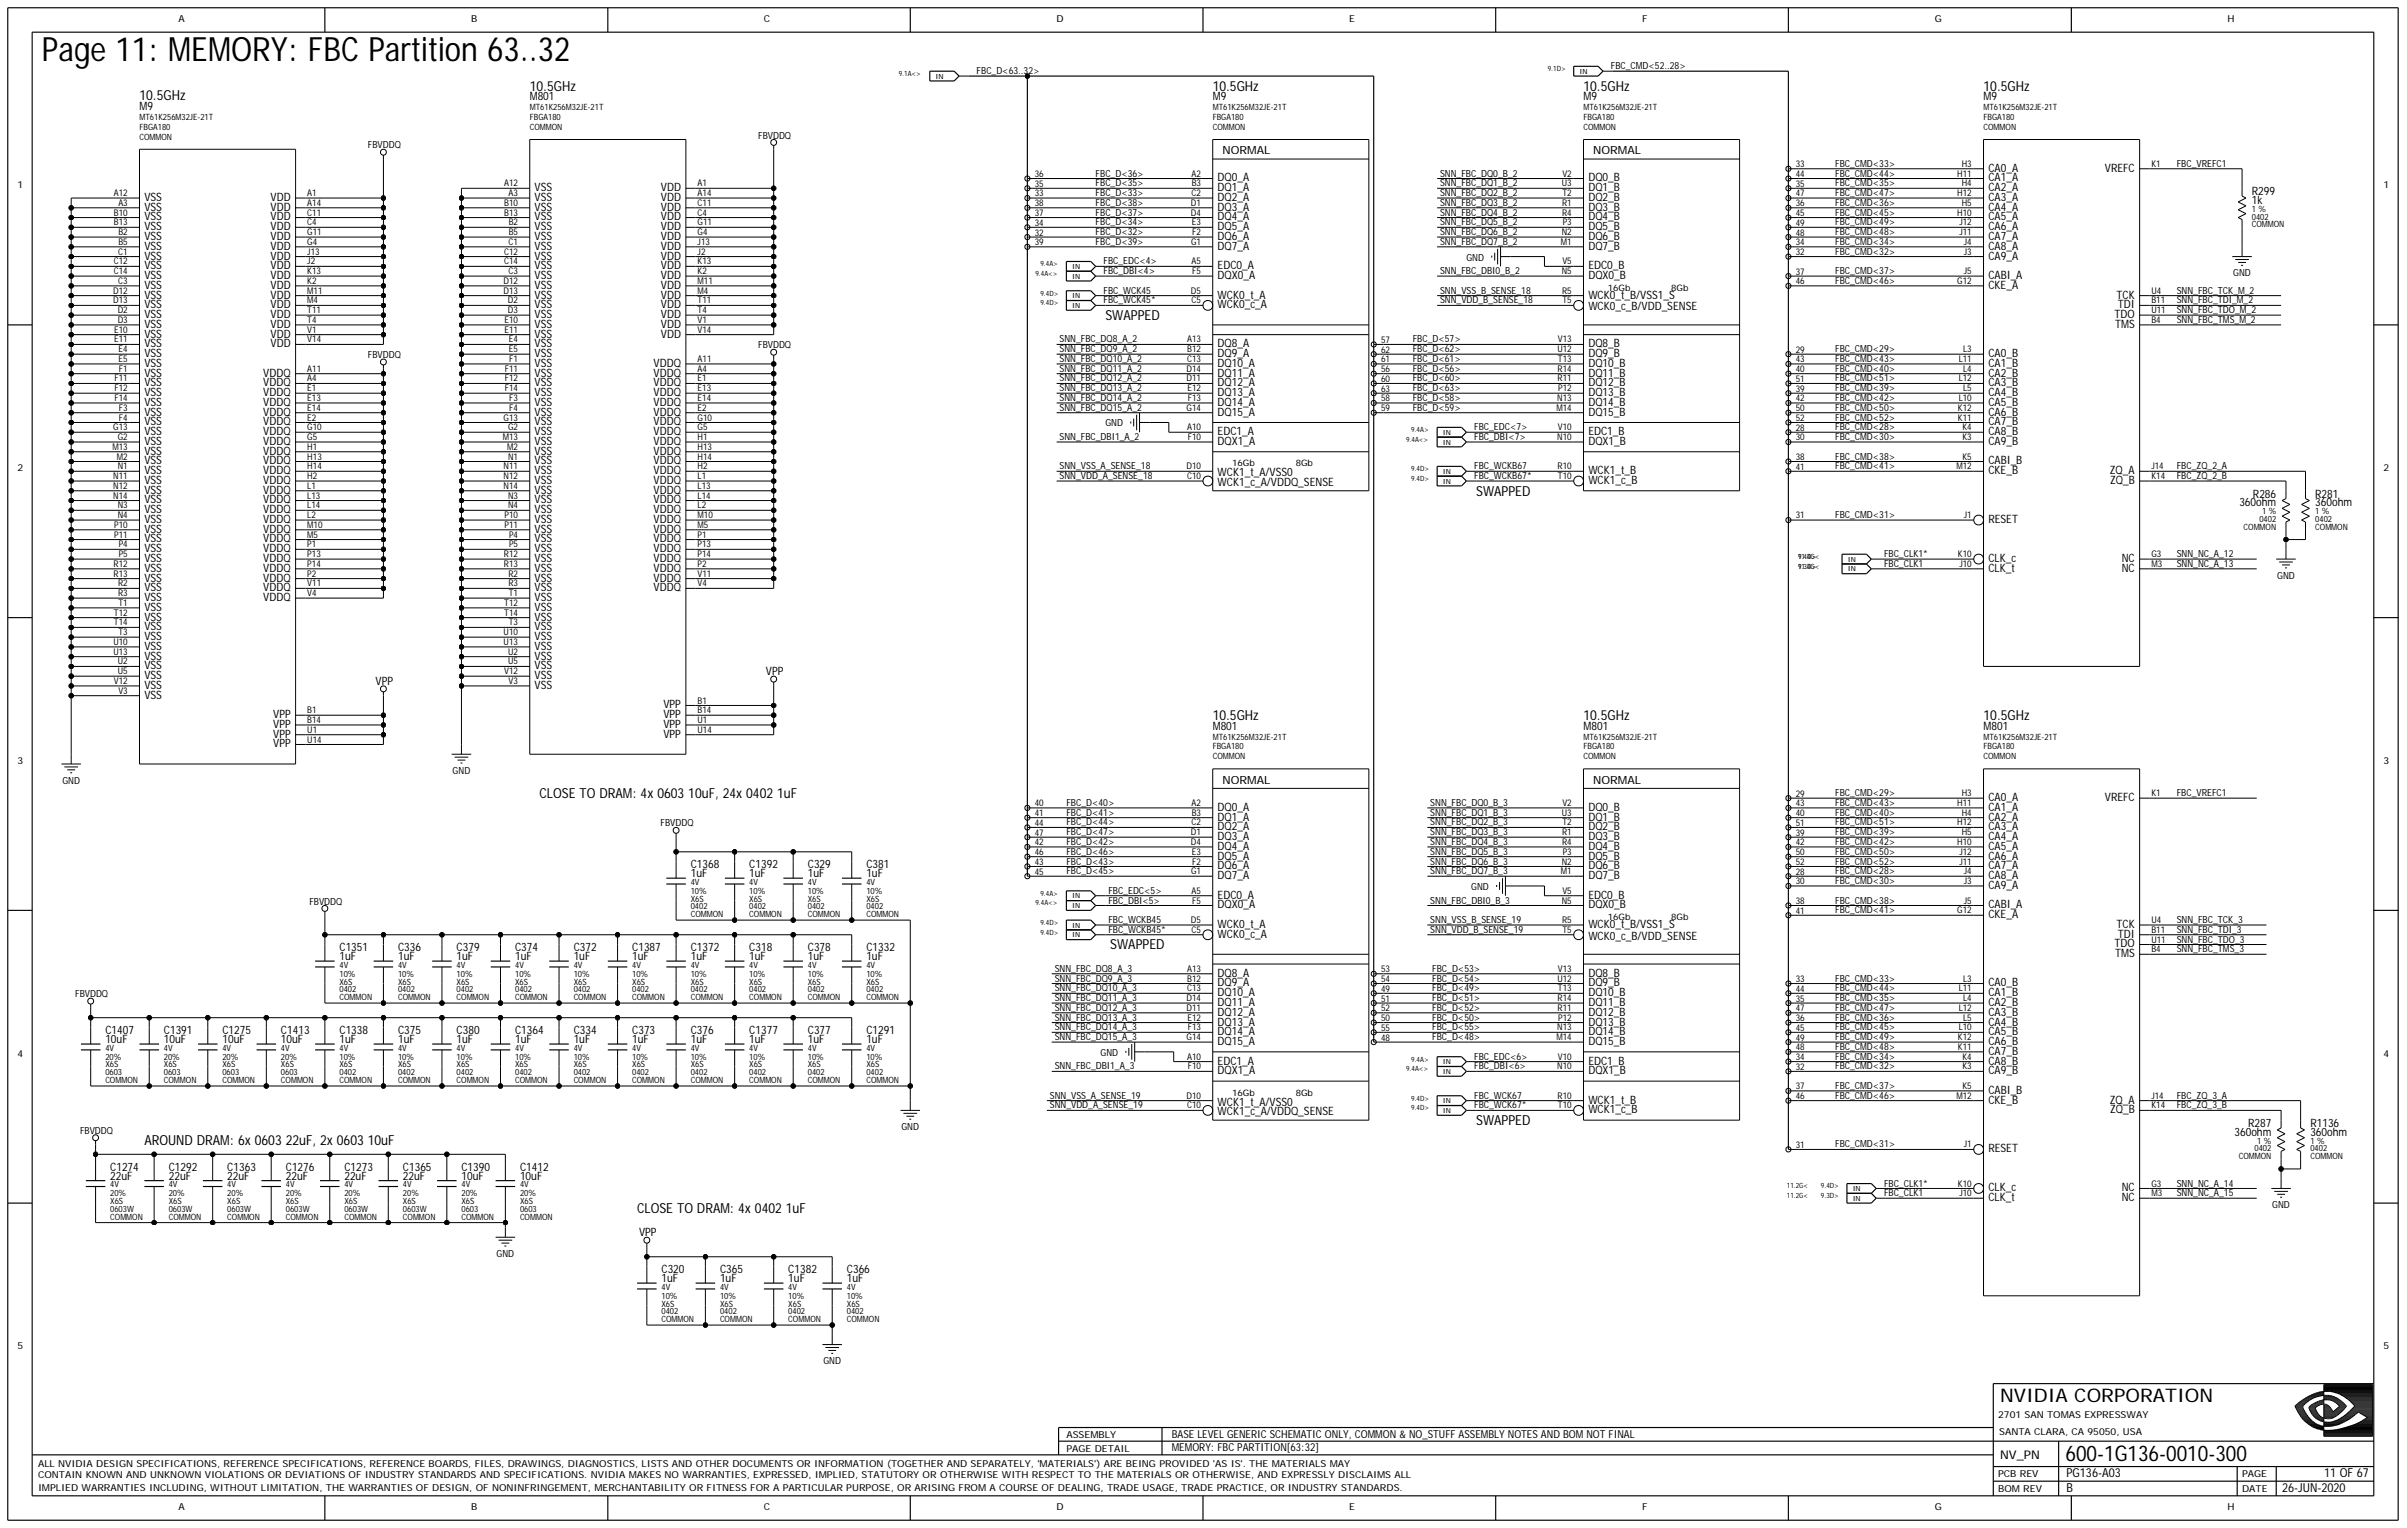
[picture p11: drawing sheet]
<svg xmlns="http://www.w3.org/2000/svg" width="422mm" height="268mm" viewBox="0 0 422 268" stroke-linecap="round" stroke-linejoin="round" font-family="sans-serif">
<defs><g id="words">
<text font-size="5.9" x="7.4" y="10.8">Page 11: MEMORY: FBC Partition 63..32</text>
<text font-size="3.8" x="362.1" y="256.1">600-1G136-0010-300</text>
<text font-size="3.3" x="350.7" y="245.8">NVIDIA CORPORATION</text>
<g font-size="2.4">
<text x="24.5" y="17.6">10.5GHz</text>
<text x="92.9" y="15.9">10.5GHz</text>
<text x="212.6" y="15.9">10.5GHz</text>
<text x="277.6" y="15.9">10.5GHz</text>
<text x="347.8" y="15.9">10.5GHz</text>
<text x="193.8" y="56.1">SWAPPED</text>
<text x="258.8" y="86.9">SWAPPED</text>
<text x="212.6" y="126.2">10.5GHz</text>
<text x="277.6" y="126.2">10.5GHz</text>
<text x="347.8" y="126.2">10.5GHz</text>
<text x="94.6" y="139.9">CLOSE TO DRAM: 4x 0603 10uF, 24x 0402 1uF</text>
<text x="194.7" y="166.4">SWAPPED</text>
<text x="258.8" y="197.2">SWAPPED</text>
<text x="25.3" y="200.6">AROUND DRAM: 6x 0603 22uF, 2x 0603 10uF</text>
<text x="111.7" y="212.6">CLOSE TO DRAM: 4x 0402 1uF</text>
</g>
<g font-size="2.2">
<text x="362.3" y="261.5">B</text>
<text x="362.3" y="259">PG136-A03</text>
<text x="400.1" y="261.5">26-JUN-2020</text>
<text x="407.5" y="259">11 OF 67</text>
</g>
<text font-size="2.1" x="350.7" y="255.7">NV_PN</text>
<g font-size="2">
<text x="92.9" y="17.6">M801</text>
<text x="212.6" y="17.6">M9</text>
<text x="277.6" y="17.6">M9</text>
<text x="347.8" y="17.6">M9</text>
<text x="24.5" y="19.3">M9</text>
<text x="214.3" y="27">NORMAL</text>
<text x="279.3" y="27">NORMAL</text>
<text x="25.3" y="35.2">VSS</text>
<text x="47.4" y="35.2">VDD</text>
<text x="93.7" y="35.2">VSS</text>
<text x="93.7" y="33.5">VSS</text>
<text x="115.9" y="35.2">VDD</text>
<text x="115.9" y="33.5">VDD</text>
<text x="213.5" y="33.5">DQ1_A</text>
<text x="213.5" y="31.8">DQ0_A</text>
<text x="213.5" y="35.2">DQ2_A</text>
<text x="278.5" y="31.8">DQ0_B</text>
<text x="278.5" y="35.2">DQ2_B</text>
<text x="278.5" y="33.5">DQ1_B</text>
<text x="348.6" y="33.5">CA2_A</text>
<text x="348.6" y="31.8">CA1_A</text>
<text x="348.6" y="35.2">CA3_A</text>
<text x="348.6" y="30.1">CA0_A</text>
<text x="369" y="30.1">VREFC</text>
<text x="394.8" y="34.2">R299</text>
<text x="394.8" y="35.7">1k</text>
<text x="25.3" y="40.4">VSS</text>
<text x="25.3" y="38.7">VSS</text>
<text x="25.3" y="36.9">VSS</text>
<text x="47.4" y="40.4">VDD</text>
<text x="47.4" y="38.7">VDD</text>
<text x="47.4" y="36.9">VDD</text>
<text x="93.7" y="40.4">VSS</text>
<text x="93.7" y="38.7">VSS</text>
<text x="93.7" y="36.9">VSS</text>
<text x="115.9" y="40.4">VDD</text>
<text x="115.9" y="38.7">VDD</text>
<text x="115.9" y="36.9">VDD</text>
<text x="213.5" y="40.4">DQ5_A</text>
<text x="213.5" y="38.7">DQ4_A</text>
<text x="213.5" y="36.9">DQ3_A</text>
<text x="278.5" y="40.4">DQ5_B</text>
<text x="278.5" y="38.7">DQ4_B</text>
<text x="278.5" y="36.9">DQ3_B</text>
<text x="348.6" y="40.4">CA6_A</text>
<text x="348.6" y="38.7">CA5_A</text>
<text x="348.6" y="36.9">CA4_A</text>
<text x="25.3" y="45.5">VSS</text>
<text x="25.3" y="43.8">VSS</text>
<text x="25.3" y="42.1">VSS</text>
<text x="25.3" y="47.2">VSS</text>
<text x="47.4" y="47.2">VDD</text>
<text x="47.4" y="45.5">VDD</text>
<text x="47.4" y="43.8">VDD</text>
<text x="47.4" y="42.1">VDD</text>
<text x="93.7" y="43.8">VSS</text>
<text x="93.7" y="42.1">VSS</text>
<text x="93.7" y="47.2">VSS</text>
<text x="93.7" y="45.5">VSS</text>
<text x="115.9" y="47.2">VDD</text>
<text x="115.9" y="45.5">VDD</text>
<text x="115.9" y="43.8">VDD</text>
<text x="115.9" y="42.1">VDD</text>
<text x="213.5" y="43.8">DQ7_A</text>
<text x="213.5" y="42.1">DQ6_A</text>
<text x="213.5" y="47.2">EDC0_A</text>
<text x="278.5" y="42.1">DQ6_B</text>
<text x="278.5" y="43.8">DQ7_B</text>
<text x="278.5" y="47.2">EDC0_B</text>
<text x="348.6" y="45.5">CA9_A</text>
<text x="348.6" y="43.8">CA8_A</text>
<text x="348.6" y="42.1">CA7_A</text>
<text x="25.3" y="52.3">VSS</text>
<text x="25.3" y="50.6">VSS</text>
<text x="25.3" y="48.9">VSS</text>
<text x="47.4" y="52.3">VDD</text>
<text x="47.4" y="50.6">VDD</text>
<text x="47.4" y="48.9">VDD</text>
<text x="93.7" y="52.3">VSS</text>
<text x="93.7" y="50.6">VSS</text>
<text x="93.7" y="48.9">VSS</text>
<text x="115.9" y="52.3">VDD</text>
<text x="115.9" y="50.6">VDD</text>
<text x="115.9" y="48.9">VDD</text>
<text x="213.5" y="48.9">DQX0_A</text>
<text x="213.5" y="52.3">WCK0_t_A</text>
<text x="278.5" y="48.9">DQX0_B</text>
<text x="278.5" y="52.3">WCK0_t_B/VSS1_S</text>
<text x="348.6" y="48.9">CABI_A</text>
<text x="348.6" y="50.6">CKE_A</text>
<text x="371.1" y="52.3">TCK</text>
<text x="25.3" y="59.2">VSS</text>
<text x="25.3" y="57.5">VSS</text>
<text x="25.3" y="55.8">VSS</text>
<text x="25.3" y="54">VSS</text>
<text x="47.4" y="59.2">VDD</text>
<text x="47.4" y="57.5">VDD</text>
<text x="47.4" y="55.8">VDD</text>
<text x="47.4" y="54">VDD</text>
<text x="93.7" y="57.5">VSS</text>
<text x="93.7" y="55.8">VSS</text>
<text x="93.7" y="54">VSS</text>
<text x="93.7" y="59.2">VSS</text>
<text x="115.9" y="59.2">VDD</text>
<text x="115.9" y="57.5">VDD</text>
<text x="115.9" y="55.8">VDD</text>
<text x="115.9" y="54">VDD</text>
<text x="213.5" y="54">WCK0_c_A</text>
<text x="278.5" y="54.4">WCK0_c_B/VDD_SENSE</text>
<text x="370.7" y="55.8">TDO</text>
<text x="370.8" y="57.5">TMS</text>
<text x="371.3" y="54">TDI</text>
<text x="25.3" y="64.3">VSS</text>
<text x="25.3" y="60.9">VSS</text>
<text x="25.3" y="62.6">VSS</text>
<text x="47.4" y="60.9">VDD</text>
<text x="93.7" y="64.3">VSS</text>
<text x="93.7" y="62.6">VSS</text>
<text x="93.7" y="60.9">VSS</text>
<text x="114.6" y="64.3">VDDQ</text>
<text x="213.5" y="60.9">DQ8_A</text>
<text x="213.5" y="62.6">DQ9_A</text>
<text x="213.5" y="64.3">DQ10_A</text>
<text x="278.5" y="64.3">DQ10_B</text>
<text x="278.5" y="62.6">DQ9_B</text>
<text x="278.5" y="60.9">DQ8_B</text>
<text x="348.6" y="62.6">CA0_B</text>
<text x="348.6" y="64.3">CA1_B</text>
<text x="25.3" y="71.2">VSS</text>
<text x="25.3" y="69.4">VSS</text>
<text x="25.3" y="67.7">VSS</text>
<text x="25.3" y="66">VSS</text>
<text x="46.2" y="71.2">VDDQ</text>
<text x="46.2" y="69.4">VDDQ</text>
<text x="46.2" y="67.7">VDDQ</text>
<text x="46.2" y="66">VDDQ</text>
<text x="93.7" y="71.2">VSS</text>
<text x="93.7" y="69.4">VSS</text>
<text x="93.7" y="67.7">VSS</text>
<text x="93.7" y="66">VSS</text>
<text x="114.6" y="71.2">VDDQ</text>
<text x="114.6" y="69.4">VDDQ</text>
<text x="114.6" y="67.7">VDDQ</text>
<text x="114.6" y="66">VDDQ</text>
<text x="213.5" y="71.2">DQ14_A</text>
<text x="213.5" y="69.4">DQ13_A</text>
<text x="213.5" y="67.7">DQ12_A</text>
<text x="213.5" y="66">DQ11_A</text>
<text x="278.5" y="67.7">DQ12_B</text>
<text x="278.5" y="69.4">DQ13_B</text>
<text x="278.5" y="66">DQ11_B</text>
<text x="278.5" y="71.2">DQ14_B</text>
<text x="348.6" y="66">CA2_B</text>
<text x="348.6" y="69.4">CA4_B</text>
<text x="348.6" y="71.2">CA5_B</text>
<text x="348.6" y="67.7">CA3_B</text>
<text x="25.3" y="78">VSS</text>
<text x="25.3" y="76.3">VSS</text>
<text x="25.3" y="74.6">VSS</text>
<text x="25.3" y="72.9">VSS</text>
<text x="46.2" y="78">VDDQ</text>
<text x="46.2" y="76.3">VDDQ</text>
<text x="46.2" y="74.6">VDDQ</text>
<text x="46.2" y="72.9">VDDQ</text>
<text x="93.7" y="78">VSS</text>
<text x="93.7" y="76.3">VSS</text>
<text x="93.7" y="74.6">VSS</text>
<text x="93.7" y="72.9">VSS</text>
<text x="114.6" y="78">VDDQ</text>
<text x="114.6" y="76.3">VDDQ</text>
<text x="114.6" y="74.6">VDDQ</text>
<text x="114.6" y="72.9">VDDQ</text>
<text x="213.5" y="72.9">DQ15_A</text>
<text x="213.5" y="76.3">EDC1_A</text>
<text x="213.5" y="78">DQX1_A</text>
<text x="278.5" y="72.9">DQ15_B</text>
<text x="278.5" y="76.3">EDC1_B</text>
<text x="278.5" y="78">DQX1_B</text>
<text x="348.6" y="78">CA9_B</text>
<text x="348.6" y="72.9">CA6_B</text>
<text x="348.6" y="76.3">CA8_B</text>
<text x="348.6" y="74.6">CA7_B</text>
<text x="25.3" y="83.1">VSS</text>
<text x="25.3" y="81.4">VSS</text>
<text x="25.3" y="79.7">VSS</text>
<text x="46.2" y="83.1">VDDQ</text>
<text x="46.2" y="81.4">VDDQ</text>
<text x="46.2" y="79.7">VDDQ</text>
<text x="93.7" y="83.1">VSS</text>
<text x="93.7" y="81.4">VSS</text>
<text x="93.7" y="79.7">VSS</text>
<text x="114.6" y="83.1">VDDQ</text>
<text x="114.6" y="81.4">VDDQ</text>
<text x="114.6" y="79.7">VDDQ</text>
<text x="213.5" y="83.5">WCK1_t_A/VSS0</text>
<text x="278.5" y="83.1">WCK1_t_B</text>
<text x="348.6" y="81.4">CABI_B</text>
<text x="348.6" y="83.1">CKE_B</text>
<text x="369.9" y="83.1">ZQ_A</text>
<text x="25.3" y="90">VSS</text>
<text x="25.3" y="84.8">VSS</text>
<text x="25.3" y="86.6">VSS</text>
<text x="25.3" y="88.3">VSS</text>
<text x="46.2" y="88.3">VDDQ</text>
<text x="46.2" y="86.6">VDDQ</text>
<text x="46.2" y="84.8">VDDQ</text>
<text x="46.2" y="90">VDDQ</text>
<text x="93.7" y="90">VSS</text>
<text x="93.7" y="88.3">VSS</text>
<text x="93.7" y="84.8">VSS</text>
<text x="93.7" y="86.6">VSS</text>
<text x="114.6" y="90">VDDQ</text>
<text x="114.6" y="86.6">VDDQ</text>
<text x="114.6" y="84.8">VDDQ</text>
<text x="114.6" y="88.3">VDDQ</text>
<text x="213.5" y="85.2">WCK1_c_A/VDDQ_SENSE</text>
<text x="278.5" y="84.8">WCK1_c_B</text>
<text x="369.9" y="84.8">ZQ_B</text>
<text x="392.6" y="88.8">360ohm</text>
<text x="395" y="87.2">R286</text>
<text x="405.9" y="87.2">R281</text>
<text x="405.9" y="88.8">360ohm</text>
<text x="25.3" y="95.1">VSS</text>
<text x="25.3" y="93.4">VSS</text>
<text x="25.3" y="91.7">VSS</text>
<text x="46.2" y="91.7">VDDQ</text>
<text x="46.2" y="95.1">VDDQ</text>
<text x="46.2" y="93.4">VDDQ</text>
<text x="93.7" y="95.1">VSS</text>
<text x="93.7" y="93.4">VSS</text>
<text x="93.7" y="91.7">VSS</text>
<text x="114.6" y="95.1">VDDQ</text>
<text x="114.6" y="93.4">VDDQ</text>
<text x="114.6" y="91.7">VDDQ</text>
<text x="348.6" y="91.7">RESET</text>
<text x="25.3" y="101.9">VSS</text>
<text x="25.3" y="100.2">VSS</text>
<text x="25.3" y="98.5">VSS</text>
<text x="25.3" y="96.8">VSS</text>
<text x="46.2" y="101.9">VDDQ</text>
<text x="46.2" y="100.2">VDDQ</text>
<text x="46.2" y="98.5">VDDQ</text>
<text x="46.2" y="96.8">VDDQ</text>
<text x="93.7" y="101.9">VSS</text>
<text x="93.7" y="100.2">VSS</text>
<text x="93.7" y="98.5">VSS</text>
<text x="93.7" y="96.8">VSS</text>
<text x="114.6" y="101.9">VDDQ</text>
<text x="114.6" y="100.2">VDDQ</text>
<text x="114.6" y="98.5">VDDQ</text>
<text x="114.6" y="96.8">VDDQ</text>
<text x="348.6" y="98.5">CLK_c</text>
<text x="348.6" y="100.2">CLK_t</text>
<text x="372" y="100.2">NC</text>
<text x="372" y="98.5">NC</text>
<text x="25.3" y="107.1">VSS</text>
<text x="25.3" y="105.4">VSS</text>
<text x="25.3" y="103.7">VSS</text>
<text x="46.2" y="105.4">VDDQ</text>
<text x="46.2" y="103.7">VDDQ</text>
<text x="93.7" y="107.1">VSS</text>
<text x="93.7" y="105.4">VSS</text>
<text x="93.7" y="103.7">VSS</text>
<text x="114.6" y="103.7">VDDQ</text>
<text x="25.3" y="113.9">VSS</text>
<text x="25.3" y="112.2">VSS</text>
<text x="25.3" y="110.5">VSS</text>
<text x="25.3" y="108.8">VSS</text>
<text x="93.7" y="113.9">VSS</text>
<text x="93.7" y="112.2">VSS</text>
<text x="93.7" y="110.5">VSS</text>
<text x="93.7" y="108.8">VSS</text>
<text x="25.3" y="119.1">VSS</text>
<text x="25.3" y="117.3">VSS</text>
<text x="25.3" y="115.6">VSS</text>
<text x="93.7" y="119.1">VSS</text>
<text x="93.7" y="117.3">VSS</text>
<text x="93.7" y="115.6">VSS</text>
<text x="134.3" y="118.4">VPP</text>
<text x="25.3" y="122.5">VSS</text>
<text x="25.3" y="120.8">VSS</text>
<text x="47.9" y="125.9">VPP</text>
<text x="65.9" y="120.1">VPP</text>
<text x="93.7" y="120.8">VSS</text>
<text x="116.3" y="125.9">VPP</text>
<text x="116.3" y="124.2">VPP</text>
<text x="47.9" y="131">VPP</text>
<text x="47.9" y="129.3">VPP</text>
<text x="47.9" y="127.6">VPP</text>
<text x="116.3" y="129.3">VPP</text>
<text x="116.3" y="127.6">VPP</text>
<text x="212.6" y="127.9">M801</text>
<text x="277.6" y="127.9">M801</text>
<text x="347.8" y="127.9">M801</text>
<text x="214.3" y="137.4">NORMAL</text>
<text x="279.3" y="137.4">NORMAL</text>
<text x="213.5" y="143.9">DQ1_A</text>
<text x="213.5" y="142.1">DQ0_A</text>
<text x="278.5" y="142.1">DQ0_B</text>
<text x="278.5" y="143.9">DQ1_B</text>
<text x="348.6" y="143.9">CA2_A</text>
<text x="348.6" y="142.1">CA1_A</text>
<text x="348.6" y="140.4">CA0_A</text>
<text x="369" y="140.4">VREFC</text>
<text x="213.5" y="149">DQ4_A</text>
<text x="213.5" y="147.3">DQ3_A</text>
<text x="213.5" y="145.6">DQ2_A</text>
<text x="278.5" y="149">DQ4_B</text>
<text x="278.5" y="147.3">DQ3_B</text>
<text x="278.5" y="145.6">DQ2_B</text>
<text x="348.6" y="149">CA5_A</text>
<text x="348.6" y="147.3">CA4_A</text>
<text x="348.6" y="145.6">CA3_A</text>
<text x="121.1" y="153.8">1uF</text>
<text x="121.1" y="152.2">C1368</text>
<text x="131.4" y="153.8">1uF</text>
<text x="131.4" y="152.2">C1392</text>
<text x="141.6" y="152.2">C329</text>
<text x="141.6" y="153.8">1uF</text>
<text x="151.9" y="152.2">C381</text>
<text x="151.9" y="153.8">1uF</text>
<text x="213.5" y="154.1">DQ7_A</text>
<text x="213.5" y="150.7">DQ5_A</text>
<text x="213.5" y="152.4">DQ6_A</text>
<text x="278.5" y="152.4">DQ6_B</text>
<text x="278.5" y="154.1">DQ7_B</text>
<text x="278.5" y="150.7">DQ5_B</text>
<text x="348.6" y="155.8">CA9_A</text>
<text x="348.6" y="154.1">CA8_A</text>
<text x="348.6" y="152.4">CA7_A</text>
<text x="348.6" y="150.7">CA6_A</text>
<text x="213.5" y="159.3">DQX0_A</text>
<text x="213.5" y="157.5">EDC0_A</text>
<text x="278.5" y="157.5">EDC0_B</text>
<text x="278.5" y="159.3">DQX0_B</text>
<text x="348.6" y="159.3">CABI_A</text>
<text x="348.6" y="161">CKE_A</text>
<text x="59.5" y="166.8">C1351</text>
<text x="69.8" y="166.8">C336</text>
<text x="80.1" y="166.8">C379</text>
<text x="90.3" y="166.8">C374</text>
<text x="100.6" y="166.8">C372</text>
<text x="110.8" y="166.8">C1387</text>
<text x="121.1" y="166.8">C1372</text>
<text x="131.4" y="166.8">C318</text>
<text x="141.6" y="166.8">C378</text>
<text x="151.9" y="166.8">C1332</text>
<text x="213.5" y="164.4">WCK0_c_A</text>
<text x="213.5" y="162.7">WCK0_t_A</text>
<text x="278.5" y="162.7">WCK0_t_B/VSS1_S</text>
<text x="278.5" y="164.7">WCK0_c_B/VDD_SENSE</text>
<text x="370.7" y="166.1">TDO</text>
<text x="370.8" y="167.8">TMS</text>
<text x="371.1" y="162.7">TCK</text>
<text x="371.3" y="164.4">TDI</text>
<text x="59.5" y="168.3">1uF</text>
<text x="69.8" y="168.3">1uF</text>
<text x="80.1" y="168.3">1uF</text>
<text x="90.3" y="168.3">1uF</text>
<text x="100.6" y="168.3">1uF</text>
<text x="110.8" y="168.3">1uF</text>
<text x="121.1" y="168.3">1uF</text>
<text x="131.4" y="168.3">1uF</text>
<text x="141.6" y="168.3">1uF</text>
<text x="151.9" y="168.3">1uF</text>
<text x="213.5" y="171.2">DQ8_A</text>
<text x="213.5" y="172.9">DQ9_A</text>
<text x="278.5" y="172.9">DQ9_B</text>
<text x="278.5" y="171.2">DQ8_B</text>
<text x="348.6" y="172.9">CA0_B</text>
<text x="213.5" y="179.8">DQ13_A</text>
<text x="213.5" y="178.1">DQ12_A</text>
<text x="213.5" y="176.4">DQ11_A</text>
<text x="213.5" y="174.6">DQ10_A</text>
<text x="278.5" y="178.1">DQ12_B</text>
<text x="278.5" y="179.8">DQ13_B</text>
<text x="278.5" y="176.4">DQ11_B</text>
<text x="278.5" y="174.6">DQ10_B</text>
<text x="348.6" y="174.6">CA1_B</text>
<text x="348.6" y="176.4">CA2_B</text>
<text x="348.6" y="179.8">CA4_B</text>
<text x="348.6" y="178.1">CA3_B</text>
<text x="18.5" y="182.9">10uF</text>
<text x="18.5" y="181.3">C1407</text>
<text x="28.7" y="182.9">10uF</text>
<text x="28.7" y="181.3">C1391</text>
<text x="39" y="182.9">10uF</text>
<text x="39" y="181.3">C1275</text>
<text x="49.3" y="182.9">10uF</text>
<text x="49.3" y="181.3">C1413</text>
<text x="59.5" y="182.9">1uF</text>
<text x="59.5" y="181.3">C1338</text>
<text x="69.8" y="182.9">1uF</text>
<text x="69.8" y="181.3">C375</text>
<text x="80.1" y="182.9">1uF</text>
<text x="80.1" y="181.3">C380</text>
<text x="90.3" y="182.9">1uF</text>
<text x="90.3" y="181.3">C1364</text>
<text x="100.6" y="182.9">1uF</text>
<text x="100.6" y="181.3">C334</text>
<text x="110.8" y="182.9">1uF</text>
<text x="110.8" y="181.3">C373</text>
<text x="121.1" y="182.9">1uF</text>
<text x="121.1" y="181.3">C376</text>
<text x="131.4" y="182.9">1uF</text>
<text x="131.4" y="181.3">C1377</text>
<text x="141.6" y="181.3">C377</text>
<text x="141.6" y="182.9">1uF</text>
<text x="151.9" y="181.3">C1291</text>
<text x="151.9" y="182.9">1uF</text>
<text x="213.5" y="181.5">DQ14_A</text>
<text x="213.5" y="183.2">DQ15_A</text>
<text x="278.5" y="183.2">DQ15_B</text>
<text x="278.5" y="181.5">DQ14_B</text>
<text x="348.6" y="181.5">CA5_B</text>
<text x="348.6" y="183.2">CA6_B</text>
<text x="348.6" y="184.9">CA7_B</text>
<text x="213.5" y="186.6">EDC1_A</text>
<text x="213.5" y="188.3">DQX1_A</text>
<text x="278.5" y="186.6">EDC1_B</text>
<text x="278.5" y="188.3">DQX1_B</text>
<text x="348.6" y="188.3">CA9_B</text>
<text x="348.6" y="191.8">CABI_B</text>
<text x="348.6" y="186.6">CA8_B</text>
<text x="213.5" y="193.8">WCK1_t_A/VSS0</text>
<text x="213.5" y="195.5">WCK1_c_A/VDDQ_SENSE</text>
<text x="278.5" y="193.5">WCK1_t_B</text>
<text x="278.5" y="195.2">WCK1_c_B</text>
<text x="348.6" y="193.5">CKE_B</text>
<text x="369.9" y="193.5">ZQ_A</text>
<text x="369.9" y="195.2">ZQ_B</text>
<text x="394.1" y="197.6">R287</text>
<text x="405.1" y="197.6">R1136</text>
<text x="348.6" y="202">RESET</text>
<text x="391.8" y="199.1">360ohm</text>
<text x="405.1" y="199.1">360ohm</text>
<text x="19.3" y="206.8">22uF</text>
<text x="19.3" y="205.3">C1274</text>
<text x="29.6" y="205.3">C1292</text>
<text x="29.6" y="206.8">22uF</text>
<text x="39.9" y="205.3">C1363</text>
<text x="39.9" y="206.8">22uF</text>
<text x="50.1" y="205.3">C1276</text>
<text x="50.1" y="206.8">22uF</text>
<text x="60.4" y="205.3">C1273</text>
<text x="60.4" y="206.8">22uF</text>
<text x="70.6" y="205.3">C1365</text>
<text x="70.6" y="206.8">22uF</text>
<text x="80.9" y="205.3">C1390</text>
<text x="80.9" y="206.8">10uF</text>
<text x="91.2" y="205.3">C1412</text>
<text x="91.2" y="206.8">10uF</text>
<text x="348.6" y="208.9">CLK_c</text>
<text x="372" y="208.9">NC</text>
<text x="348.6" y="210.6">CLK_t</text>
<text x="372" y="210.6">NC</text>
<text x="112" y="216.7">VPP</text>
<text x="116" y="223.2">C320</text>
<text x="116" y="224.8">1uF</text>
<text x="126.2" y="223.2">C365</text>
<text x="126.2" y="224.8">1uF</text>
<text x="138.2" y="223.2">C1382</text>
<text x="138.2" y="224.8">1uF</text>
<text x="148.5" y="223.2">C366</text>
<text x="148.5" y="224.8">1uF</text>
</g>
<g font-size="1.9">
<text x="205.4" y="252.1">BASE LEVEL GENERIC SCHEMATIC ONLY, COMMON &amp; NO_STUFF ASSEMBLY NOTES AND BOM NOT FINAL</text>
<text x="205.4" y="254.4">MEMORY: FBC PARTITION[63:32]</text>
</g>
<g font-size="1.7">
<text x="31.3" y="3.9">A</text>
<text x="82.6" y="3.9">B</text>
<text x="133.9" y="3.9">C</text>
<text x="185.3" y="3.9">D</text>
<text x="236.6" y="3.9">E</text>
<text x="287.9" y="3.9">F</text>
<text x="339.2" y="3.9">G</text>
<text x="390.5" y="3.9">H</text>
<text x="171.2" y="13">FBC_D&lt;63..32&gt;</text>
<text x="282.4" y="12.1">FBC_CMD&lt;52..28&gt;</text>
<text x="64.5" y="26">FBVDDQ</text>
<text x="132.9" y="24.3">FBVDDQ</text>
<text x="321.8" y="29.2">FBC_CMD&lt;33&gt;</text>
<text x="381.6" y="29.2">FBC_VREFC1</text>
<text x="3.1" y="33">1</text>
<text x="192.1" y="34.4">FBC_D&lt;33&gt;</text>
<text x="192.1" y="32.7">FBC_D&lt;35&gt;</text>
<text x="192.1" y="31">FBC_D&lt;36&gt;</text>
<text x="252.5" y="31">SNN_FBC_DQ0_B_2</text>
<text x="252.5" y="34.4">SNN_FBC_DQ2_B_2</text>
<text x="252.5" y="32.7">SNN_FBC_DQ1_B_2</text>
<text x="321.8" y="32.7">FBC_CMD&lt;35&gt;</text>
<text x="321.8" y="31">FBC_CMD&lt;44&gt;</text>
<text x="321.8" y="34.4">FBC_CMD&lt;47&gt;</text>
<text x="417.9" y="33">1</text>
<text x="192.1" y="36.1">FBC_D&lt;38&gt;</text>
<text x="192.1" y="39.5">FBC_D&lt;34&gt;</text>
<text x="192.1" y="37.8">FBC_D&lt;37&gt;</text>
<text x="192.1" y="41.2">FBC_D&lt;32&gt;</text>
<text x="252.5" y="41.2">SNN_FBC_DQ6_B_2</text>
<text x="252.5" y="39.5">SNN_FBC_DQ5_B_2</text>
<text x="252.5" y="37.8">SNN_FBC_DQ4_B_2</text>
<text x="252.5" y="36.1">SNN_FBC_DQ3_B_2</text>
<text x="321.8" y="41.2">FBC_CMD&lt;48&gt;</text>
<text x="321.8" y="39.5">FBC_CMD&lt;49&gt;</text>
<text x="321.8" y="37.8">FBC_CMD&lt;45&gt;</text>
<text x="321.8" y="36.1">FBC_CMD&lt;36&gt;</text>
<text x="192.1" y="42.9">FBC_D&lt;39&gt;</text>
<text x="193.5" y="46.4">FBC_EDC&lt;4&gt;</text>
<text x="252.5" y="42.9">SNN_FBC_DQ7_B_2</text>
<text x="257.1" y="45.7">GND</text>
<text x="321.8" y="44.6">FBC_CMD&lt;32&gt;</text>
<text x="321.8" y="42.9">FBC_CMD&lt;34&gt;</text>
<text x="193.5" y="48.1">FBC_DBI&lt;4&gt;</text>
<text x="193.5" y="53.2">FBC_WCK45*</text>
<text x="193.5" y="51.5">FBC_WCK45</text>
<text x="252.5" y="48.1">SNN_FBC_DBI0_B_2</text>
<text x="252.5" y="51.5">SNN_VSS_B_SENSE_18</text>
<text x="252.5" y="53.2">SNN_VDD_B_SENSE_18</text>
<text x="321.8" y="48.1">FBC_CMD&lt;37&gt;</text>
<text x="321.8" y="49.8">FBC_CMD&lt;46&gt;</text>
<text x="381.6" y="51.5">SNN_FBC_TCK_M_2</text>
<text x="381.6" y="53.2">SNN_FBC_TDI_M_2</text>
<text x="391.5" y="48.4">GND</text>
<text x="381.6" y="54.9">SNN_FBC_TDO_M_2</text>
<text x="381.6" y="56.6">SNN_FBC_TMS_M_2</text>
<text x="64.5" y="62.8">FBVDDQ</text>
<text x="132.9" y="61.1">FBVDDQ</text>
<text x="185.8" y="60">SNN_FBC_DQ8_A_2</text>
<text x="185.8" y="61.7">SNN_FBC_DQ9_A_2</text>
<text x="185.8" y="65.2">SNN_FBC_DQ11_A_2</text>
<text x="185.8" y="63.5">SNN_FBC_DQ10_A_2</text>
<text x="247.7" y="65.2">FBC_D&lt;56&gt;</text>
<text x="247.7" y="63.5">FBC_D&lt;61&gt;</text>
<text x="247.7" y="61.7">FBC_D&lt;62&gt;</text>
<text x="247.7" y="60">FBC_D&lt;57&gt;</text>
<text x="321.8" y="61.7">FBC_CMD&lt;29&gt;</text>
<text x="321.8" y="63.5">FBC_CMD&lt;43&gt;</text>
<text x="321.8" y="65.2">FBC_CMD&lt;40&gt;</text>
<text x="185.8" y="70.3">SNN_FBC_DQ14_A_2</text>
<text x="185.8" y="68.6">SNN_FBC_DQ13_A_2</text>
<text x="185.8" y="66.9">SNN_FBC_DQ12_A_2</text>
<text x="247.7" y="66.9">FBC_D&lt;60&gt;</text>
<text x="247.7" y="68.6">FBC_D&lt;63&gt;</text>
<text x="247.7" y="70.3">FBC_D&lt;58&gt;</text>
<text x="321.8" y="68.6">FBC_CMD&lt;39&gt;</text>
<text x="321.8" y="70.3">FBC_CMD&lt;42&gt;</text>
<text x="321.8" y="66.9">FBC_CMD&lt;51&gt;</text>
<text x="185.8" y="72">SNN_FBC_DQ15_A_2</text>
<text x="185.8" y="77.1">SNN_FBC_DBI1_A_2</text>
<text x="193.8" y="74.7">GND</text>
<text x="247.7" y="72">FBC_D&lt;59&gt;</text>
<text x="258.5" y="75.4">FBC_EDC&lt;7&gt;</text>
<text x="258.5" y="77.1">FBC_DBI&lt;7&gt;</text>
<text x="321.8" y="77.1">FBC_CMD&lt;30&gt;</text>
<text x="321.8" y="72">FBC_CMD&lt;50&gt;</text>
<text x="321.8" y="75.4">FBC_CMD&lt;28&gt;</text>
<text x="321.8" y="73.7">FBC_CMD&lt;52&gt;</text>
<text x="3.1" y="82.6">2</text>
<text x="185.8" y="82.3">SNN_VSS_A_SENSE_18</text>
<text x="185.8" y="84">SNN_VDD_A_SENSE_18</text>
<text x="258.5" y="82.3">FBC_WCKB67</text>
<text x="258.5" y="84">FBC_WCKB67*</text>
<text x="321.8" y="80.6">FBC_CMD&lt;38&gt;</text>
<text x="321.8" y="82.3">FBC_CMD&lt;41&gt;</text>
<text x="381.6" y="82.3">FBC_ZQ_2_A</text>
<text x="381.6" y="84">FBC_ZQ_2_B</text>
<text x="417.9" y="82.6">2</text>
<text x="321.8" y="90.8">FBC_CMD&lt;31&gt;</text>
<text x="330.3" y="97.7">FBC_CLK1*</text>
<text x="330.3" y="99.4">FBC_CLK1</text>
<text x="381.6" y="99.4">SNN_NC_A_13</text>
<text x="381.6" y="97.7">SNN_NC_A_12</text>
<text x="399.2" y="101.4">GND</text>
<text x="3.1" y="133.9">3</text>
<text x="10.9" y="137.4">GND</text>
<text x="79.4" y="135.6">GND</text>
<text x="417.9" y="133.9">3</text>
<text x="187" y="143">FBC_D&lt;41&gt;</text>
<text x="187" y="141.3">FBC_D&lt;40&gt;</text>
<text x="250.8" y="141.3">SNN_FBC_DQ0_B_3</text>
<text x="250.8" y="143">SNN_FBC_DQ1_B_3</text>
<text x="321.8" y="143">FBC_CMD&lt;40&gt;</text>
<text x="321.8" y="141.3">FBC_CMD&lt;43&gt;</text>
<text x="321.8" y="139.6">FBC_CMD&lt;29&gt;</text>
<text x="381.6" y="139.6">FBC_VREFC1</text>
<text x="115.8" y="144.9">FBVDDQ</text>
<text x="187" y="149.8">FBC_D&lt;46&gt;</text>
<text x="187" y="148.1">FBC_D&lt;42&gt;</text>
<text x="187" y="146.4">FBC_D&lt;47&gt;</text>
<text x="187" y="144.7">FBC_D&lt;44&gt;</text>
<text x="250.8" y="149.8">SNN_FBC_DQ5_B_3</text>
<text x="250.8" y="148.1">SNN_FBC_DQ4_B_3</text>
<text x="250.8" y="146.4">SNN_FBC_DQ3_B_3</text>
<text x="250.8" y="144.7">SNN_FBC_DQ2_B_3</text>
<text x="321.8" y="149.8">FBC_CMD&lt;50&gt;</text>
<text x="321.8" y="148.1">FBC_CMD&lt;42&gt;</text>
<text x="321.8" y="146.4">FBC_CMD&lt;39&gt;</text>
<text x="321.8" y="144.7">FBC_CMD&lt;51&gt;</text>
<text x="187" y="151.6">FBC_D&lt;43&gt;</text>
<text x="187" y="153.3">FBC_D&lt;45&gt;</text>
<text x="250.8" y="151.6">SNN_FBC_DQ6_B_3</text>
<text x="250.8" y="153.3">SNN_FBC_DQ7_B_3</text>
<text x="321.8" y="155">FBC_CMD&lt;30&gt;</text>
<text x="321.8" y="153.3">FBC_CMD&lt;28&gt;</text>
<text x="321.8" y="151.6">FBC_CMD&lt;52&gt;</text>
<text x="54.2" y="158.6">FBVDDQ</text>
<text x="194.3" y="158.4">FBC_DBI&lt;5&gt;</text>
<text x="194.3" y="156.7">FBC_EDC&lt;5&gt;</text>
<text x="194.3" y="161.8">FBC_WCKB45</text>
<text x="250.8" y="158.4">SNN_FBC_DBI0_B_3</text>
<text x="250.8" y="161.8">SNN_VSS_B_SENSE_19</text>
<text x="257.9" y="156">GND</text>
<text x="321.8" y="158.4">FBC_CMD&lt;38&gt;</text>
<text x="321.8" y="160.1">FBC_CMD&lt;41&gt;</text>
<text x="381.6" y="161.8">SNN_FBC_TCK_3</text>
<text x="194.3" y="163.5">FBC_WCKB45*</text>
<text x="250.8" y="163.5">SNN_VDD_B_SENSE_19</text>
<text x="381.6" y="163.5">SNN_FBC_TDI_3</text>
<text x="381.6" y="165.2">SNN_FBC_TDO_3</text>
<text x="381.6" y="167">SNN_FBC_TMS_3</text>
<text x="184.9" y="170.4">SNN_FBC_DQ8_A_3</text>
<text x="184.9" y="172.1">SNN_FBC_DQ9_A_3</text>
<text x="184.9" y="173.8">SNN_FBC_DQ10_A_3</text>
<text x="251.1" y="173.8">FBC_D&lt;49&gt;</text>
<text x="251.1" y="172.1">FBC_D&lt;54&gt;</text>
<text x="251.1" y="170.4">FBC_D&lt;53&gt;</text>
<text x="321.8" y="172.1">FBC_CMD&lt;33&gt;</text>
<text x="321.8" y="173.8">FBC_CMD&lt;44&gt;</text>
<text x="13.2" y="174.8">FBVDDQ</text>
<text x="184.9" y="178.9">SNN_FBC_DQ13_A_3</text>
<text x="184.9" y="177.2">SNN_FBC_DQ12_A_3</text>
<text x="184.9" y="175.5">SNN_FBC_DQ11_A_3</text>
<text x="251.1" y="177.2">FBC_D&lt;52&gt;</text>
<text x="251.1" y="178.9">FBC_D&lt;50&gt;</text>
<text x="251.1" y="175.5">FBC_D&lt;51&gt;</text>
<text x="321.8" y="175.5">FBC_CMD&lt;35&gt;</text>
<text x="321.8" y="178.9">FBC_CMD&lt;36&gt;</text>
<text x="321.8" y="177.2">FBC_CMD&lt;47&gt;</text>
<text x="3.1" y="185.3">4</text>
<text x="184.9" y="180.6">SNN_FBC_DQ14_A_3</text>
<text x="184.9" y="182.3">SNN_FBC_DQ15_A_3</text>
<text x="192.9" y="185.1">GND</text>
<text x="251.1" y="182.3">FBC_D&lt;48&gt;</text>
<text x="251.1" y="180.6">FBC_D&lt;55&gt;</text>
<text x="258.5" y="185.8">FBC_EDC&lt;6&gt;</text>
<text x="321.8" y="180.6">FBC_CMD&lt;45&gt;</text>
<text x="321.8" y="182.3">FBC_CMD&lt;49&gt;</text>
<text x="321.8" y="185.8">FBC_CMD&lt;34&gt;</text>
<text x="321.8" y="184.1">FBC_CMD&lt;48&gt;</text>
<text x="417.9" y="185.3">4</text>
<text x="184.9" y="187.5">SNN_FBC_DBI1_A_3</text>
<text x="258.5" y="187.5">FBC_DBI&lt;6&gt;</text>
<text x="321.8" y="187.5">FBC_CMD&lt;32&gt;</text>
<text x="321.8" y="190.9">FBC_CMD&lt;37&gt;</text>
<text x="184.1" y="192.6">SNN_VSS_A_SENSE_19</text>
<text x="184.1" y="194.3">SNN_VDD_A_SENSE_19</text>
<text x="258.5" y="192.6">FBC_WCK67</text>
<text x="258.5" y="194.3">FBC_WCK67*</text>
<text x="321.8" y="192.6">FBC_CMD&lt;46&gt;</text>
<text x="381.6" y="192.6">FBC_ZQ_3_A</text>
<text x="381.6" y="194.3">FBC_ZQ_3_B</text>
<text x="14" y="198.8">FBVDDQ</text>
<text x="158.1" y="198.1">GND</text>
<text x="321.8" y="201.2">FBC_CMD&lt;31&gt;</text>
<text x="330.3" y="208">FBC_CLK1*</text>
<text x="330.3" y="209.7">FBC_CLK1</text>
<text x="381.6" y="209.7">SNN_NC_A_15</text>
<text x="381.6" y="208">SNN_NC_A_14</text>
<text x="398.4" y="211.8">GND</text>
<text x="87.1" y="220.3">GND</text>
<text x="3.1" y="236.6">5</text>
<text x="144.4" y="239.1">GND</text>
<text x="417.9" y="236.6">5</text>
<text x="350.3" y="248.5">2701 SAN TOMAS EXPRESSWAY</text>
<text x="350.5" y="251.6">SANTA CLARA, CA 95050, USA</text>
<text x="6.7" y="257.1">ALL NVIDIA DESIGN SPECIFICATIONS, REFERENCE SPECIFICATIONS, REFERENCE BOARDS, FILES, DRAWINGS, DIAGNOSTICS, LISTS AND OTHER DOCUMENTS OR INFORMATION (TOGETHER AND SEPARATELY, 'MATERIALS') ARE BEING PROVIDED 'AS IS'. THE MATERIALS MAY</text>
<text x="187" y="254.5">PAGE DETAIL</text>
<text x="187" y="252.1">ASSEMBLY</text>
<text x="6.7" y="259.2">CONTAIN KNOWN AND UNKNOWN VIOLATIONS OR DEVIATIONS OF INDUSTRY STANDARDS AND SPECIFICATIONS. NVIDIA MAKES NO WARRANTIES, EXPRESSED, IMPLIED, STATUTORY OR OTHERWISE WITH RESPECT TO THE MATERIALS OR OTHERWISE, AND EXPRESSLY DISCLAIMS ALL</text>
<text x="6.7" y="261.4">IMPLIED WARRANTIES INCLUDING, WITHOUT LIMITATION, THE WARRANTIES OF DESIGN, OF NONINFRINGEMENT, MERCHANTABILITY OR FITNESS FOR A PARTICULAR PURPOSE, OR ARISING FROM A COURSE OF DEALING, TRADE USAGE, TRADE PRACTICE, OR INDUSTRY STANDARDS.</text>
<text x="350.3" y="261.5">BOM REV</text>
<text x="350.3" y="259">PCB REV</text>
<text x="393.1" y="259">PAGE</text>
<text x="393.1" y="261.5">DATE</text>
<text x="31.3" y="264.8">A</text>
<text x="82.6" y="264.8">B</text>
<text x="133.9" y="264.8">C</text>
<text x="185.3" y="264.8">D</text>
<text x="236.6" y="264.8">E</text>
<text x="287.9" y="264.8">F</text>
<text x="339.2" y="264.8">G</text>
<text x="390.5" y="264.8">H</text>
</g>
<g font-size="1.6">
<text x="314.8" y="29.3">33</text>
<text x="343.9" y="29.2">H3</text>
<text x="377.2" y="29.2">K1</text>
<text x="20" y="34.4">A12</text>
<text x="53.9" y="34.4">A1</text>
<text x="88.4" y="32.7">A12</text>
<text x="89.2" y="34.4">A3</text>
<text x="122.3" y="34.4">A14</text>
<text x="122.3" y="32.7">A1</text>
<text x="181.4" y="34.4">33</text>
<text x="181.4" y="31">36</text>
<text x="181.4" y="32.7">35</text>
<text x="208.9" y="34.4">C2</text>
<text x="208.9" y="31">A2</text>
<text x="208.9" y="32.7">B3</text>
<text x="273.8" y="32.7">U3</text>
<text x="273.9" y="31">V2</text>
<text x="273.9" y="34.4">T2</text>
<text x="314.8" y="34.4">47</text>
<text x="314.8" y="32.7">35</text>
<text x="314.8" y="31">44</text>
<text x="343.2" y="34.4">H12</text>
<text x="343.2" y="31">H11</text>
<text x="343.9" y="32.7">H4</text>
<text x="20" y="39.5">B13</text>
<text x="20" y="37.8">B10</text>
<text x="20.7" y="36.1">A3</text>
<text x="20.8" y="41.2">B2</text>
<text x="53.9" y="41.2">G11</text>
<text x="53.9" y="39.5">C4</text>
<text x="53.9" y="37.8">C11</text>
<text x="53.9" y="36.1">A14</text>
<text x="88.4" y="37.8">B13</text>
<text x="88.4" y="36.1">B10</text>
<text x="89.2" y="41.2">B5</text>
<text x="89.2" y="39.5">B2</text>
<text x="122.3" y="41.2">G4</text>
<text x="122.3" y="39.5">G11</text>
<text x="122.3" y="37.8">C4</text>
<text x="122.3" y="36.1">C11</text>
<text x="181.4" y="36.2">38</text>
<text x="181.4" y="39.6">34</text>
<text x="181.4" y="37.9">37</text>
<text x="181.4" y="41.3">32</text>
<text x="208.8" y="37.8">D4</text>
<text x="208.8" y="36.1">D1</text>
<text x="209" y="39.5">E3</text>
<text x="209" y="41.2">F2</text>
<text x="273.8" y="41.2">N2</text>
<text x="273.9" y="37.8">R4</text>
<text x="273.9" y="36.1">R1</text>
<text x="274" y="39.5">P3</text>
<text x="314.8" y="41.3">48</text>
<text x="314.8" y="39.6">49</text>
<text x="314.8" y="37.9">45</text>
<text x="314.8" y="36.2">36</text>
<text x="343.2" y="37.8">H10</text>
<text x="343.5" y="41.2">J11</text>
<text x="343.5" y="39.5">J12</text>
<text x="343.9" y="36.1">H5</text>
<text x="20" y="46.4">C12</text>
<text x="20.7" y="44.6">C1</text>
<text x="20.8" y="42.9">B5</text>
<text x="53.9" y="46.4">J2</text>
<text x="53.9" y="44.6">J13</text>
<text x="53.9" y="42.9">G4</text>
<text x="88.4" y="46.4">C14</text>
<text x="88.4" y="44.6">C12</text>
<text x="89.2" y="42.9">C1</text>
<text x="122.3" y="46.4">K13</text>
<text x="122.3" y="44.6">J2</text>
<text x="122.3" y="42.9">J13</text>
<text x="181.4" y="43">39</text>
<text x="208.8" y="42.9">G1</text>
<text x="208.9" y="46.4">A5</text>
<text x="273.7" y="42.9">M1</text>
<text x="273.9" y="46.4">V5</text>
<text x="314.8" y="44.7">32</text>
<text x="314.8" y="43">34</text>
<text x="344.3" y="44.6">J3</text>
<text x="344.3" y="42.9">J4</text>
<text x="19.8" y="53.2">D13</text>
<text x="19.8" y="51.5">D12</text>
<text x="20" y="48.1">C14</text>
<text x="20.7" y="49.8">C3</text>
<text x="53.9" y="53.2">M4</text>
<text x="53.9" y="51.5">M11</text>
<text x="53.9" y="49.8">K2</text>
<text x="53.9" y="48.1">K13</text>
<text x="88.3" y="51.5">D13</text>
<text x="88.3" y="49.8">D12</text>
<text x="89.1" y="53.2">D2</text>
<text x="89.2" y="48.1">C3</text>
<text x="122.3" y="53.2">T11</text>
<text x="122.3" y="51.5">M4</text>
<text x="122.3" y="49.8">M11</text>
<text x="122.3" y="48.1">K2</text>
<text x="208.8" y="51.5">D5</text>
<text x="208.9" y="53.2">C5</text>
<text x="209" y="48.1">F5</text>
<text x="273.8" y="48.1">N5</text>
<text x="273.9" y="51.5">R5</text>
<text x="273.9" y="53.2">T5</text>
<text x="281.9" y="51">16Gb</text>
<text x="293" y="51">8Gb</text>
<text x="314.8" y="49.8">46</text>
<text x="314.8" y="48.1">37</text>
<text x="343.2" y="49.8">G12</text>
<text x="344.3" y="48.1">J5</text>
<text x="377.2" y="53.2">B11</text>
<text x="377.2" y="51.5">U4</text>
<text x="20" y="58.3">E10</text>
<text x="20.6" y="56.6">D3</text>
<text x="20.6" y="54.9">D2</text>
<text x="53.9" y="58.3">V1</text>
<text x="53.9" y="56.6">T4</text>
<text x="53.9" y="54.9">T11</text>
<text x="88.4" y="58.3">E11</text>
<text x="88.4" y="56.6">E10</text>
<text x="89.1" y="54.9">D3</text>
<text x="122.3" y="58.3">V14</text>
<text x="122.3" y="56.6">V1</text>
<text x="122.3" y="54.9">T4</text>
<text x="377.2" y="56.6">B4</text>
<text x="377.2" y="54.9">U11</text>
<text x="20" y="60">E11</text>
<text x="20.8" y="63.5">E5</text>
<text x="20.8" y="61.7">E4</text>
<text x="20.9" y="65.2">F1</text>
<text x="53.9" y="65.2">A11</text>
<text x="53.9" y="60">V14</text>
<text x="88.5" y="65.2">F11</text>
<text x="89.2" y="61.7">E5</text>
<text x="89.2" y="60">E4</text>
<text x="89.3" y="63.5">F1</text>
<text x="122.3" y="65.2">A4</text>
<text x="122.3" y="63.5">A11</text>
<text x="208" y="65.2">D14</text>
<text x="208.1" y="63.5">C13</text>
<text x="208.1" y="60">A13</text>
<text x="208.1" y="61.7">B12</text>
<text x="242.1" y="65.2">56</text>
<text x="242.1" y="63.5">61</text>
<text x="242.1" y="61.8">62</text>
<text x="242.1" y="60.1">57</text>
<text x="273" y="61.7">U12</text>
<text x="273.1" y="65.2">R14</text>
<text x="273.1" y="60">V13</text>
<text x="273.2" y="63.5">T13</text>
<text x="314.8" y="65.2">40</text>
<text x="314.8" y="63.5">43</text>
<text x="314.8" y="61.8">29</text>
<text x="343.4" y="63.5">L11</text>
<text x="344.2" y="65.2">L4</text>
<text x="344.2" y="61.7">L3</text>
<text x="20.1" y="70.3">F14</text>
<text x="20.1" y="68.6">F12</text>
<text x="20.1" y="66.9">F11</text>
<text x="53.9" y="70.3">E13</text>
<text x="53.9" y="68.6">E1</text>
<text x="53.9" y="66.9">A4</text>
<text x="88.5" y="68.6">F14</text>
<text x="88.5" y="66.9">F12</text>
<text x="89.3" y="70.3">F3</text>
<text x="122.3" y="70.3">E14</text>
<text x="122.3" y="68.6">E13</text>
<text x="122.3" y="66.9">E1</text>
<text x="208" y="66.9">D11</text>
<text x="208.2" y="68.6">E12</text>
<text x="208.2" y="70.3">F13</text>
<text x="242.1" y="70.4">58</text>
<text x="242.1" y="68.7">63</text>
<text x="242.1" y="66.9">60</text>
<text x="273" y="70.3">N13</text>
<text x="273.1" y="66.9">R11</text>
<text x="273.2" y="68.6">P12</text>
<text x="314.8" y="70.4">42</text>
<text x="314.8" y="68.7">39</text>
<text x="314.8" y="66.9">51</text>
<text x="343.4" y="70.3">L10</text>
<text x="343.4" y="66.9">L12</text>
<text x="344.2" y="68.6">L5</text>
<text x="19.9" y="75.4">G13</text>
<text x="20.7" y="77.1">G2</text>
<text x="20.9" y="73.7">F4</text>
<text x="20.9" y="72">F3</text>
<text x="53.9" y="77.1">G5</text>
<text x="53.9" y="75.4">G10</text>
<text x="53.9" y="73.7">E2</text>
<text x="53.9" y="72">E14</text>
<text x="88.1" y="77.1">M13</text>
<text x="88.3" y="73.7">G13</text>
<text x="89.1" y="75.4">G2</text>
<text x="89.3" y="72">F4</text>
<text x="122.3" y="77.1">H1</text>
<text x="122.3" y="75.4">G5</text>
<text x="122.3" y="73.7">G10</text>
<text x="122.3" y="72">E2</text>
<text x="208" y="72">G14</text>
<text x="208.1" y="75.4">A10</text>
<text x="208.2" y="77.1">F10</text>
<text x="242.1" y="72.1">59</text>
<text x="272.9" y="72">M14</text>
<text x="273" y="77.1">N10</text>
<text x="273.1" y="75.4">V10</text>
<text x="314.8" y="77.2">30</text>
<text x="314.8" y="75.5">28</text>
<text x="314.8" y="73.8">52</text>
<text x="314.8" y="72.1">50</text>
<text x="343.3" y="73.7">K11</text>
<text x="343.3" y="72">K12</text>
<text x="344.1" y="77.1">K3</text>
<text x="344.1" y="75.4">K4</text>
<text x="19.7" y="78.9">M13</text>
<text x="19.9" y="84">N11</text>
<text x="20.5" y="80.6">M2</text>
<text x="20.7" y="82.3">N1</text>
<text x="53.9" y="84">H2</text>
<text x="53.9" y="82.3">H14</text>
<text x="53.9" y="80.6">H13</text>
<text x="53.9" y="78.9">H1</text>
<text x="88.3" y="84">N12</text>
<text x="88.3" y="82.3">N11</text>
<text x="88.9" y="78.9">M2</text>
<text x="89.1" y="80.6">N1</text>
<text x="122.3" y="84">L1</text>
<text x="122.3" y="82.3">H2</text>
<text x="122.3" y="80.6">H14</text>
<text x="122.3" y="78.9">H13</text>
<text x="208" y="82.3">D10</text>
<text x="208.1" y="84">C10</text>
<text x="216" y="81.8">16Gb</text>
<text x="227.2" y="81.8">8Gb</text>
<text x="273.1" y="82.3">R10</text>
<text x="273.2" y="84">T10</text>
<text x="314.8" y="82.3">41</text>
<text x="314.8" y="80.6">38</text>
<text x="343" y="82.3">M12</text>
<text x="344.1" y="80.6">K5</text>
<text x="377.2" y="84">K14</text>
<text x="377.2" y="82.3">J14</text>
<text x="19.9" y="87.4">N14</text>
<text x="19.9" y="85.7">N12</text>
<text x="20.7" y="89.1">N3</text>
<text x="53.9" y="89.1">L14</text>
<text x="53.9" y="87.4">L13</text>
<text x="53.9" y="85.7">L1</text>
<text x="88.3" y="85.7">N14</text>
<text x="89.1" y="89.1">N4</text>
<text x="89.1" y="87.4">N3</text>
<text x="122.3" y="89.1">L2</text>
<text x="122.3" y="87.4">L14</text>
<text x="122.3" y="85.7">L13</text>
<text x="20" y="94.2">P11</text>
<text x="20" y="92.5">P10</text>
<text x="20.7" y="90.8">N4</text>
<text x="20.8" y="96">P4</text>
<text x="53.9" y="96">P1</text>
<text x="53.9" y="94.2">M5</text>
<text x="53.9" y="92.5">M10</text>
<text x="53.9" y="90.8">L2</text>
<text x="88.5" y="92.5">P11</text>
<text x="88.5" y="90.8">P10</text>
<text x="89.2" y="96">P5</text>
<text x="89.2" y="94.2">P4</text>
<text x="122.3" y="96">P13</text>
<text x="122.3" y="94.2">P1</text>
<text x="122.3" y="92.5">M5</text>
<text x="122.3" y="90.8">M10</text>
<text x="314.8" y="90.9">31</text>
<text x="344.3" y="90.8">J1</text>
<text x="19.9" y="101.1">R13</text>
<text x="19.9" y="99.4">R12</text>
<text x="20.8" y="97.7">P5</text>
<text x="53.9" y="101.1">P2</text>
<text x="53.9" y="99.4">P14</text>
<text x="53.9" y="97.7">P13</text>
<text x="88.4" y="99.4">R13</text>
<text x="88.4" y="97.7">R12</text>
<text x="89.1" y="101.1">R2</text>
<text x="122.3" y="101.1">V11</text>
<text x="122.3" y="99.4">P2</text>
<text x="122.3" y="97.7">P14</text>
<text x="343.3" y="97.7">K10</text>
<text x="343.5" y="99.4">J10</text>
<text x="377.2" y="99.4">M3</text>
<text x="377.2" y="97.7">G3</text>
<text x="20" y="107.9">T12</text>
<text x="20.7" y="104.5">R3</text>
<text x="20.7" y="102.8">R2</text>
<text x="20.8" y="106.2">T1</text>
<text x="53.9" y="104.5">V4</text>
<text x="53.9" y="102.8">V11</text>
<text x="88.4" y="107.9">T14</text>
<text x="88.4" y="106.2">T12</text>
<text x="89.1" y="102.8">R3</text>
<text x="89.2" y="104.5">T1</text>
<text x="122.3" y="102.8">V4</text>
<text x="19.9" y="113.1">U10</text>
<text x="20" y="109.6">T14</text>
<text x="20.8" y="111.4">T3</text>
<text x="88.3" y="113.1">U13</text>
<text x="88.3" y="111.4">U10</text>
<text x="89.2" y="109.6">T3</text>
<text x="19.9" y="114.8">U13</text>
<text x="20" y="119.9">V12</text>
<text x="20.7" y="118.2">U5</text>
<text x="20.7" y="116.5">U2</text>
<text x="88.4" y="118.2">V12</text>
<text x="89.1" y="116.5">U5</text>
<text x="89.1" y="114.8">U2</text>
<text x="89.2" y="119.9">V3</text>
<text x="20.8" y="121.6">V3</text>
<text x="53.9" y="125">B1</text>
<text x="122.3" y="125">B14</text>
<text x="122.3" y="123.3">B1</text>
<text x="53.9" y="130.2">U14</text>
<text x="53.9" y="128.5">U1</text>
<text x="53.9" y="126.8">B14</text>
<text x="122.3" y="128.5">U14</text>
<text x="122.3" y="126.8">U1</text>
<text x="181.4" y="141.4">40</text>
<text x="181.4" y="143.1">41</text>
<text x="208.9" y="141.3">A2</text>
<text x="208.9" y="143">B3</text>
<text x="273.8" y="143">U3</text>
<text x="273.9" y="141.3">V2</text>
<text x="314.8" y="143.1">40</text>
<text x="314.8" y="141.4">43</text>
<text x="314.8" y="139.6">29</text>
<text x="343.2" y="141.3">H11</text>
<text x="343.9" y="143">H4</text>
<text x="343.9" y="139.6">H3</text>
<text x="377.2" y="139.6">K1</text>
<text x="181.4" y="149.9">46</text>
<text x="181.4" y="144.8">44</text>
<text x="181.4" y="146.5">47</text>
<text x="181.4" y="148.2">42</text>
<text x="208.8" y="148.1">D4</text>
<text x="208.8" y="146.4">D1</text>
<text x="208.9" y="144.7">C2</text>
<text x="209" y="149.8">E3</text>
<text x="273.9" y="148.1">R4</text>
<text x="273.9" y="146.4">R1</text>
<text x="273.9" y="144.7">T2</text>
<text x="274" y="149.8">P3</text>
<text x="314.8" y="148.2">42</text>
<text x="314.8" y="149.9">50</text>
<text x="314.8" y="146.5">39</text>
<text x="314.8" y="144.8">51</text>
<text x="343.2" y="148.1">H10</text>
<text x="343.2" y="144.7">H12</text>
<text x="343.5" y="149.8">J12</text>
<text x="343.9" y="146.4">H5</text>
<text x="181.4" y="151.6">43</text>
<text x="181.4" y="153.3">45</text>
<text x="208.8" y="153.3">G1</text>
<text x="209" y="151.6">F2</text>
<text x="273.7" y="153.3">M1</text>
<text x="273.8" y="151.6">N2</text>
<text x="314.8" y="155">30</text>
<text x="314.8" y="153.3">28</text>
<text x="314.8" y="151.6">52</text>
<text x="343.5" y="151.6">J11</text>
<text x="344.3" y="155">J3</text>
<text x="344.3" y="153.3">J4</text>
<text x="208.8" y="161.8">D5</text>
<text x="208.9" y="156.7">A5</text>
<text x="209" y="158.4">F5</text>
<text x="273.8" y="158.4">N5</text>
<text x="273.9" y="161.8">R5</text>
<text x="273.9" y="156.7">V5</text>
<text x="281.9" y="161.3">16Gb</text>
<text x="293" y="161.3">8Gb</text>
<text x="314.8" y="158.5">38</text>
<text x="314.8" y="160.2">41</text>
<text x="343.2" y="160.1">G12</text>
<text x="344.3" y="158.4">J5</text>
<text x="377.2" y="161.8">U4</text>
<text x="208.9" y="163.5">C5</text>
<text x="273.9" y="163.5">T5</text>
<text x="377.2" y="167">B4</text>
<text x="377.2" y="165.2">U11</text>
<text x="377.2" y="163.5">B11</text>
<text x="208.1" y="173.8">C13</text>
<text x="208.1" y="170.4">A13</text>
<text x="208.1" y="172.1">B12</text>
<text x="242.1" y="173.9">49</text>
<text x="242.1" y="172.2">54</text>
<text x="242.1" y="170.4">53</text>
<text x="273" y="172.1">U12</text>
<text x="273.1" y="170.4">V13</text>
<text x="273.2" y="173.8">T13</text>
<text x="314.8" y="173.9">44</text>
<text x="314.8" y="172.2">33</text>
<text x="343.4" y="173.8">L11</text>
<text x="344.2" y="172.1">L3</text>
<text x="208" y="177.2">D11</text>
<text x="208" y="175.5">D14</text>
<text x="208.2" y="178.9">E12</text>
<text x="242.1" y="179">50</text>
<text x="242.1" y="177.3">52</text>
<text x="242.1" y="175.6">51</text>
<text x="273.1" y="177.2">R11</text>
<text x="273.1" y="175.5">R14</text>
<text x="273.2" y="178.9">P12</text>
<text x="314.8" y="179">36</text>
<text x="314.8" y="177.3">47</text>
<text x="314.8" y="175.6">35</text>
<text x="343.4" y="177.2">L12</text>
<text x="344.2" y="178.9">L5</text>
<text x="344.2" y="175.5">L4</text>
<text x="208" y="182.3">G14</text>
<text x="208.1" y="185.8">A10</text>
<text x="208.2" y="180.6">F13</text>
<text x="242.1" y="182.4">48</text>
<text x="242.1" y="180.7">55</text>
<text x="272.9" y="182.3">M14</text>
<text x="273" y="180.6">N13</text>
<text x="273.1" y="185.8">V10</text>
<text x="314.8" y="185.8">34</text>
<text x="314.8" y="184.1">48</text>
<text x="314.8" y="182.4">49</text>
<text x="314.8" y="180.7">45</text>
<text x="343.3" y="184.1">K11</text>
<text x="343.3" y="182.3">K12</text>
<text x="343.4" y="180.6">L10</text>
<text x="344.1" y="185.8">K4</text>
<text x="208.2" y="187.5">F10</text>
<text x="273" y="187.5">N10</text>
<text x="314.8" y="191">37</text>
<text x="314.8" y="187.5">32</text>
<text x="344.1" y="190.9">K5</text>
<text x="344.1" y="187.5">K3</text>
<text x="208" y="192.6">D10</text>
<text x="208.1" y="194.3">C10</text>
<text x="216" y="192.1">16Gb</text>
<text x="227.2" y="192.1">8Gb</text>
<text x="273.1" y="192.6">R10</text>
<text x="273.2" y="194.3">T10</text>
<text x="314.8" y="192.7">46</text>
<text x="343" y="192.6">M12</text>
<text x="377.2" y="194.3">K14</text>
<text x="377.2" y="192.6">J14</text>
<text x="314.8" y="201.2">31</text>
<text x="344.3" y="201.2">J1</text>
<text x="343.3" y="208">K10</text>
<text x="343.5" y="209.7">J10</text>
<text x="377.2" y="209.7">M3</text>
<text x="377.2" y="208">G3</text>
</g>
<g font-size="1.5">
<text x="24.5" y="21">MT61K256M32JE-21T</text>
<text x="24.5" y="22.7">FBGA180</text>
<text x="92.9" y="21">FBGA180</text>
<text x="92.9" y="19.3">MT61K256M32JE-21T</text>
<text x="92.9" y="22.7">COMMON</text>
<text x="212.6" y="21">FBGA180</text>
<text x="212.6" y="22.7">COMMON</text>
<text x="212.6" y="19.3">MT61K256M32JE-21T</text>
<text x="277.6" y="22.7">COMMON</text>
<text x="277.6" y="19.3">MT61K256M32JE-21T</text>
<text x="277.6" y="21">FBGA180</text>
<text x="347.8" y="22.7">COMMON</text>
<text x="347.8" y="19.3">MT61K256M32JE-21T</text>
<text x="347.8" y="21">FBGA180</text>
<text x="24.5" y="24.5">COMMON</text>
<text x="394.8" y="39.9">COMMON</text>
<text x="394.8" y="37.1">1 %</text>
<text x="394.8" y="38.5">0402</text>
<text x="393.4" y="92.9">COMMON</text>
<text x="396.1" y="91.5">0402</text>
<text x="396.6" y="90.1">1 %</text>
<text x="405.9" y="90.1">1 %</text>
<text x="405.9" y="91.5">0402</text>
<text x="405.9" y="92.9">COMMON</text>
<text x="212.6" y="131.4">FBGA180</text>
<text x="212.6" y="129.7">MT61K256M32JE-21T</text>
<text x="277.6" y="129.7">MT61K256M32JE-21T</text>
<text x="277.6" y="131.4">FBGA180</text>
<text x="347.8" y="129.7">MT61K256M32JE-21T</text>
<text x="347.8" y="131.4">FBGA180</text>
<text x="212.6" y="133.1">COMMON</text>
<text x="277.6" y="133.1">COMMON</text>
<text x="347.8" y="133.1">COMMON</text>
<text x="121.1" y="155.1">4V</text>
<text x="131.4" y="155.1">4V</text>
<text x="141.6" y="155.1">4V</text>
<text x="151.9" y="155.1">4V</text>
<text x="121.1" y="159.4">0402</text>
<text x="121.1" y="156.7">10%</text>
<text x="121.1" y="158.1">X6S</text>
<text x="121.1" y="160.8">COMMON</text>
<text x="131.4" y="158.1">X6S</text>
<text x="131.4" y="156.7">10%</text>
<text x="131.4" y="159.4">0402</text>
<text x="131.4" y="160.8">COMMON</text>
<text x="141.6" y="159.4">0402</text>
<text x="141.6" y="160.8">COMMON</text>
<text x="141.6" y="156.7">10%</text>
<text x="141.6" y="158.1">X6S</text>
<text x="151.9" y="160.8">COMMON</text>
<text x="151.9" y="159.4">0402</text>
<text x="151.9" y="156.7">10%</text>
<text x="151.9" y="158.1">X6S</text>
<text x="59.5" y="169.7">4V</text>
<text x="59.5" y="172.6">X6S</text>
<text x="59.5" y="171.2">10%</text>
<text x="59.5" y="174">0402</text>
<text x="69.8" y="172.6">X6S</text>
<text x="69.8" y="174">0402</text>
<text x="69.8" y="171.2">10%</text>
<text x="69.8" y="169.7">4V</text>
<text x="80.1" y="169.7">4V</text>
<text x="80.1" y="172.6">X6S</text>
<text x="80.1" y="174">0402</text>
<text x="80.1" y="171.2">10%</text>
<text x="90.3" y="169.7">4V</text>
<text x="90.3" y="171.2">10%</text>
<text x="90.3" y="174">0402</text>
<text x="90.3" y="172.6">X6S</text>
<text x="100.6" y="171.2">10%</text>
<text x="100.6" y="174">0402</text>
<text x="100.6" y="169.7">4V</text>
<text x="100.6" y="172.6">X6S</text>
<text x="110.8" y="169.7">4V</text>
<text x="110.8" y="172.6">X6S</text>
<text x="110.8" y="174">0402</text>
<text x="110.8" y="171.2">10%</text>
<text x="121.1" y="169.7">4V</text>
<text x="121.1" y="171.2">10%</text>
<text x="121.1" y="172.6">X6S</text>
<text x="121.1" y="174">0402</text>
<text x="131.4" y="174">0402</text>
<text x="131.4" y="172.6">X6S</text>
<text x="131.4" y="169.7">4V</text>
<text x="131.4" y="171.2">10%</text>
<text x="141.6" y="171.2">10%</text>
<text x="141.6" y="169.7">4V</text>
<text x="141.6" y="174">0402</text>
<text x="141.6" y="172.6">X6S</text>
<text x="151.9" y="174">0402</text>
<text x="151.9" y="172.6">X6S</text>
<text x="151.9" y="171.2">10%</text>
<text x="151.9" y="169.7">4V</text>
<text x="59.5" y="175.3">COMMON</text>
<text x="69.8" y="175.3">COMMON</text>
<text x="80.1" y="175.3">COMMON</text>
<text x="90.3" y="175.3">COMMON</text>
<text x="100.6" y="175.3">COMMON</text>
<text x="110.8" y="175.3">COMMON</text>
<text x="121.1" y="175.3">COMMON</text>
<text x="131.4" y="175.3">COMMON</text>
<text x="141.6" y="175.3">COMMON</text>
<text x="151.9" y="175.3">COMMON</text>
<text x="18.5" y="185.8">20%</text>
<text x="18.5" y="184.2">4V</text>
<text x="28.7" y="185.8">20%</text>
<text x="28.7" y="184.2">4V</text>
<text x="39" y="185.8">20%</text>
<text x="39" y="184.2">4V</text>
<text x="49.3" y="185.8">20%</text>
<text x="49.3" y="184.2">4V</text>
<text x="59.5" y="184.2">4V</text>
<text x="59.5" y="185.8">10%</text>
<text x="69.8" y="184.2">4V</text>
<text x="69.8" y="185.8">10%</text>
<text x="80.1" y="185.8">10%</text>
<text x="80.1" y="184.2">4V</text>
<text x="90.3" y="185.8">10%</text>
<text x="90.3" y="184.2">4V</text>
<text x="100.6" y="185.8">10%</text>
<text x="100.6" y="184.2">4V</text>
<text x="110.8" y="184.2">4V</text>
<text x="110.8" y="185.8">10%</text>
<text x="121.1" y="185.8">10%</text>
<text x="121.1" y="184.2">4V</text>
<text x="131.4" y="184.2">4V</text>
<text x="131.4" y="185.8">10%</text>
<text x="141.6" y="184.2">4V</text>
<text x="141.6" y="185.8">10%</text>
<text x="151.9" y="185.8">10%</text>
<text x="151.9" y="184.2">4V</text>
<text x="18.5" y="189.9">COMMON</text>
<text x="18.5" y="188.5">0603</text>
<text x="18.5" y="187.1">X6S</text>
<text x="28.7" y="189.9">COMMON</text>
<text x="28.7" y="188.5">0603</text>
<text x="28.7" y="187.1">X6S</text>
<text x="39" y="188.5">0603</text>
<text x="39" y="187.1">X6S</text>
<text x="39" y="189.9">COMMON</text>
<text x="49.3" y="189.9">COMMON</text>
<text x="49.3" y="188.5">0603</text>
<text x="49.3" y="187.1">X6S</text>
<text x="59.5" y="187.1">X6S</text>
<text x="59.5" y="188.5">0402</text>
<text x="59.5" y="189.9">COMMON</text>
<text x="69.8" y="188.5">0402</text>
<text x="69.8" y="187.1">X6S</text>
<text x="69.8" y="189.9">COMMON</text>
<text x="80.1" y="189.9">COMMON</text>
<text x="80.1" y="188.5">0402</text>
<text x="80.1" y="187.1">X6S</text>
<text x="90.3" y="189.9">COMMON</text>
<text x="90.3" y="188.5">0402</text>
<text x="90.3" y="187.1">X6S</text>
<text x="100.6" y="188.5">0402</text>
<text x="100.6" y="187.1">X6S</text>
<text x="100.6" y="189.9">COMMON</text>
<text x="110.8" y="188.5">0402</text>
<text x="110.8" y="189.9">COMMON</text>
<text x="110.8" y="187.1">X6S</text>
<text x="121.1" y="189.9">COMMON</text>
<text x="121.1" y="187.1">X6S</text>
<text x="121.1" y="188.5">0402</text>
<text x="131.4" y="187.1">X6S</text>
<text x="131.4" y="189.9">COMMON</text>
<text x="131.4" y="188.5">0402</text>
<text x="141.6" y="188.5">0402</text>
<text x="141.6" y="187.1">X6S</text>
<text x="141.6" y="189.9">COMMON</text>
<text x="151.9" y="188.5">0402</text>
<text x="151.9" y="189.9">COMMON</text>
<text x="151.9" y="187.1">X6S</text>
<text x="392.5" y="203.2">COMMON</text>
<text x="395.3" y="201.8">0402</text>
<text x="395.7" y="200.5">1 %</text>
<text x="405.1" y="200.5">1 %</text>
<text x="405.1" y="201.8">0402</text>
<text x="405.1" y="203.2">COMMON</text>
<text x="19.3" y="208.2">4V</text>
<text x="19.3" y="209.7">20%</text>
<text x="29.6" y="208.2">4V</text>
<text x="29.6" y="209.7">20%</text>
<text x="39.9" y="208.2">4V</text>
<text x="39.9" y="209.7">20%</text>
<text x="50.1" y="208.2">4V</text>
<text x="50.1" y="209.7">20%</text>
<text x="60.4" y="209.7">20%</text>
<text x="60.4" y="208.2">4V</text>
<text x="70.6" y="209.7">20%</text>
<text x="70.6" y="208.2">4V</text>
<text x="80.9" y="208.2">4V</text>
<text x="80.9" y="209.7">20%</text>
<text x="91.2" y="208.2">4V</text>
<text x="91.2" y="209.7">20%</text>
<text x="19.3" y="211.1">X6S</text>
<text x="19.3" y="213.8">COMMON</text>
<text x="19.3" y="212.5">0603W</text>
<text x="29.6" y="211.1">X6S</text>
<text x="29.6" y="213.8">COMMON</text>
<text x="29.6" y="212.5">0603W</text>
<text x="39.9" y="211.1">X6S</text>
<text x="39.9" y="213.8">COMMON</text>
<text x="39.9" y="212.5">0603W</text>
<text x="50.1" y="211.1">X6S</text>
<text x="50.1" y="213.8">COMMON</text>
<text x="50.1" y="212.5">0603W</text>
<text x="60.4" y="212.5">0603W</text>
<text x="60.4" y="213.8">COMMON</text>
<text x="60.4" y="211.1">X6S</text>
<text x="70.6" y="213.8">COMMON</text>
<text x="70.6" y="211.1">X6S</text>
<text x="70.6" y="212.5">0603W</text>
<text x="80.9" y="213.8">COMMON</text>
<text x="80.9" y="212.5">0603</text>
<text x="80.9" y="211.1">X6S</text>
<text x="91.2" y="211.1">X6S</text>
<text x="91.2" y="212.5">0603</text>
<text x="91.2" y="213.8">COMMON</text>
<text x="116" y="226.1">4V</text>
<text x="116" y="227.7">10%</text>
<text x="126.2" y="226.1">4V</text>
<text x="126.2" y="227.7">10%</text>
<text x="138.2" y="227.7">10%</text>
<text x="138.2" y="226.1">4V</text>
<text x="148.5" y="226.1">4V</text>
<text x="148.5" y="227.7">10%</text>
<text x="116" y="230.4">0402</text>
<text x="116" y="229">X6S</text>
<text x="116" y="231.8">COMMON</text>
<text x="126.2" y="230.4">0402</text>
<text x="126.2" y="229">X6S</text>
<text x="126.2" y="231.8">COMMON</text>
<text x="138.2" y="230.4">0402</text>
<text x="138.2" y="229">X6S</text>
<text x="138.2" y="231.8">COMMON</text>
<text x="148.5" y="231.8">COMMON</text>
<text x="148.5" y="229">X6S</text>
<text x="148.5" y="230.4">0402</text>
</g>
<g font-size="1.3">
<text x="157.6" y="13.3">9.1A&lt;&gt;</text>
<text x="271.4" y="12.5">9.1D&gt;</text>
<text x="182.4" y="46.7">9.4A&gt;</text>
<text x="181.5" y="48.4">9.4A&lt;&gt;</text>
<text x="182.4" y="53.5">9.4D&gt;</text>
<text x="182.4" y="51.8">9.4D&gt;</text>
<text x="246.5" y="77.5">9.4A&lt;&gt;</text>
<text x="247.4" y="75.8">9.4A&gt;</text>
<text x="247.4" y="82.6">9.4D&gt;</text>
<text x="247.4" y="84.3">9.4D&gt;</text>
<text x="315.3" y="98">9.4D&gt;</text>
<text x="315.3" y="98">11.4G&lt;</text>
<text x="315.3" y="99.7">9.3D&gt;</text>
<text x="315.3" y="99.7">11.4G&lt;</text>
<text x="181.5" y="158.7">9.4A&lt;&gt;</text>
<text x="182.4" y="157">9.4A&gt;</text>
<text x="182.4" y="163.9">9.4D&gt;</text>
<text x="182.4" y="162.2">9.4D&gt;</text>
<text x="246.5" y="187.8">9.4A&lt;&gt;</text>
<text x="247.4" y="186.1">9.4A&gt;</text>
<text x="247.4" y="193">9.4D&gt;</text>
<text x="247.4" y="194.7">9.4D&gt;</text>
<text x="313.3" y="208.3">11.2G&lt;</text>
<text x="319.3" y="208.3">9.4D&gt;</text>
<text x="313.3" y="210.1">11.2G&lt;</text>
<text x="319.3" y="210.1">9.3D&gt;</text>
</g>
<g font-size="1.2">
<text x="164" y="13.8">IN</text>
<text x="276.9" y="12.9">IN</text>
<text x="188" y="47.1">IN</text>
<text x="188" y="48.8">IN</text>
<text x="188" y="52.3">IN</text>
<text x="188" y="54">IN</text>
<text x="253" y="76.2">IN</text>
<text x="253" y="77.9">IN</text>
<text x="253" y="83.1">IN</text>
<text x="253" y="84.8">IN</text>
<text x="324" y="98.5">IN</text>
<text x="324" y="100.2">IN</text>
<text x="188" y="157.5">IN</text>
<text x="188" y="159.2">IN</text>
<text x="188" y="162.6">IN</text>
<text x="188" y="164.3">IN</text>
<text x="253" y="186.6">IN</text>
<text x="253" y="188.3">IN</text>
<text x="253" y="193.4">IN</text>
<text x="253" y="195.1">IN</text>
<text x="324.8" y="208.8">IN</text>
<text x="324.8" y="210.5">IN</text>
</g>
</g></defs>
<g fill="none" stroke="#000" stroke-width=".18">
<path d="M168.1 13.3h1.8zM281 12.5h1.8zM12.5 34.7h10.2zM12.5 34.7v1.7zM12.5 36.4h10.2zM12.5 36.4v1.7zM12.5 38.1h10.2zM12.5 38.1v1.8zM12.5 39.9h10.2zM12.5 39.9v1.7zM22.7 38.1h1.8zM22.7 34.7h1.8z"/>
<path d="M22.7 36.4h1.8zM22.7 39.9h1.8zM24.5 26.2h27.3zM24.5 26.2v107.7zM51.8 34.7h1.7zM51.8 36.4h1.7zM51.8 38.1h1.7zM51.8 39.9h1.7zM51.8 26.2v107.7zM53.5 34.7h13.7zM53.5 36.4h13.7zM53.5 38.1h13.7z"/>
<path d="M53.5 39.9h13.7zM67.2 27.9v6.8zM67.2 34.7v1.7zM67.2 36.4v1.7zM67.2 38.1v1.8zM67.2 39.9v1.7zM67.2 27.2v.7zM80.9 33h10.3zM80.9 33v1.7zM80.9 34.7h10.3zM80.9 34.7v1.7zM80.9 36.4h10.3z"/>
<path d="M80.9 36.4v1.7zM80.9 38.1h10.3zM80.9 38.1v1.8zM80.9 39.9h10.3zM80.9 39.9v1.7zM91.2 36.4h1.7zM91.2 33h1.7zM91.2 34.7h1.7zM91.2 38.1h1.7zM91.2 39.9h1.7zM92.9 24.5h27.4zM92.9 24.5v107.7z"/>
<path d="M120.3 33h1.7zM120.3 34.7h1.7zM120.3 36.4h1.7zM120.3 38.1h1.7zM120.3 39.9h1.7zM120.3 24.5v107.7zM122 33h13.6zM122 34.7h13.6zM122 36.4h13.6zM122 38.1h13.6zM122 39.9h13.6zM135.6 26.2v6.8z"/>
<path d="M135.6 33v1.7zM135.6 34.7v1.7zM135.6 36.4v1.7zM135.6 38.1v1.8zM135.6 39.9v1.7zM135.6 25.5v.7zM180.1 36.4h1.7zM180.1 34.7h1.7zM180.1 33h1.7zM180.1 38.1h1.7zM180.1 31.3h1.7zM180.1 39.9h1.7z"/>
<path d="M181.8 34.7h29.1zM181.8 31.3h29.1zM181.8 36.4h29.1zM181.8 38.1h29.1zM181.8 39.9h29.1zM181.8 33h29.1zM210.9 31.3h1.7zM210.9 34.7h1.7zM210.9 36.4h1.7zM210.9 38.1h1.7zM210.9 39.9h1.7zM210.9 33h1.7z"/>
<path d="M212.6 27.9h27.4zM212.6 24.5h27.4zM212.6 24.5v61.5zM240 24.5v61.5zM252 33h23.9zM252 34.7h23.9zM252 31.3h23.9zM252 36.4h23.9zM252 38.1h23.9zM252 39.9h23.9zM275.9 31.3h1.7zM275.9 33h1.7z"/>
<path d="M275.9 34.7h1.7zM275.9 36.4h1.7zM275.9 38.1h1.7zM275.9 39.9h1.7zM277.6 27.9h27.4zM277.6 24.5h27.4zM277.6 24.5v61.5zM305 24.5v61.5zM313.5 29.6h1.8zM313.5 31.3h1.8zM313.5 33h1.8zM313.5 34.7h1.8z"/>
<path d="M313.5 36.4h1.8zM313.5 38.1h1.8zM313.5 39.9h1.8zM315.3 29.6h30.8zM315.3 34.7h30.8zM315.3 31.3h30.8zM315.3 33h30.8zM315.3 36.4h30.8zM315.3 38.1h30.8zM315.3 39.9h30.8zM346.1 38.1h1.7zM346.1 39.9h1.7z"/>
<path d="M346.1 36.4h1.7zM346.1 33h1.7zM346.1 31.3h1.7zM346.1 29.6h1.7zM346.1 34.7h1.7zM347.8 24.5v92.3zM347.8 24.5h27.3zM375.1 29.6h1.7zM375.1 24.5v92.3zM376.8 29.6h16.3zM392.4 38.1l.7 .4zM392.4 38.1l1.4-.6z"/>
<path d="M392.4 36.8l1.4 .7zM392.4 36.8l1.4-.7zM392.4 35.4l1.4 .7zM392.4 35.4l1.4-.7zM393.1 39.9v3.4zM393.1 29.6v3.4zM393.1 38.5v1.4zM393.1 34.4l.7 .3zM393.1 33v1.4zM12.5 41.6h10.2zM12.5 41.6v1.7zM12.5 43.3h10.2z"/>
<path d="M12.5 43.3v1.7zM12.5 45h10.2zM12.5 45v1.7zM12.5 46.7h10.2zM12.5 46.7v1.7zM12.5 48.4h10.2zM12.5 48.4v1.7zM12.5 50.1h10.2zM12.5 50.1v1.7zM12.5 51.8h10.2zM12.5 51.8v1.7zM12.5 53.5h10.2z"/>
<path d="M12.5 53.5v1.7zM12.5 55.2h10.2zM12.5 55.2v1.8zM12.5 57h10.2zM12.5 57v1.7zM12.5 58.7h10.2zM12.5 58.7v1.7zM22.7 41.6h1.8zM22.7 43.3h1.8zM22.7 45h1.8zM22.7 46.7h1.8zM22.7 48.4h1.8z"/>
<path d="M22.7 50.1h1.8zM22.7 51.8h1.8zM22.7 53.5h1.8zM22.7 55.2h1.8zM22.7 57h1.8zM22.7 58.7h1.8zM51.8 41.6h1.7zM51.8 43.3h1.7zM51.8 45h1.7zM51.8 46.7h1.7zM51.8 48.4h1.7zM51.8 50.1h1.7z"/>
<path d="M51.8 51.8h1.7zM51.8 53.5h1.7zM51.8 55.2h1.7zM51.8 57h1.7zM51.8 58.7h1.7zM53.5 41.6h13.7zM53.5 43.3h13.7zM53.5 45h13.7zM53.5 46.7h13.7zM53.5 48.4h13.7zM53.5 50.1h13.7zM53.5 51.8h13.7z"/>
<path d="M53.5 53.5h13.7zM53.5 55.2h13.7zM53.5 57h13.7zM53.5 58.7h13.7zM67.2 41.6v1.7zM67.2 43.3v1.7zM67.2 45v1.7zM67.2 46.7v1.7zM67.2 48.4v1.7zM67.2 50.1v1.7zM67.2 51.8v1.7zM67.2 53.5v1.7z"/>
<path d="M67.2 55.2v1.8zM67.2 57v1.7zM67.2 58.7v1.7zM80.9 41.6h10.3zM80.9 41.6v1.7zM80.9 43.3h10.3zM80.9 43.3v1.7zM80.9 45h10.3zM80.9 45v1.7zM80.9 46.7h10.3zM80.9 46.7v1.7zM80.9 48.4h10.3z"/>
<path d="M80.9 48.4v1.7zM80.9 50.1h10.3zM80.9 50.1v1.7zM80.9 51.8h10.3zM80.9 51.8v1.7zM80.9 53.5h10.3zM80.9 53.5v1.7zM80.9 55.2h10.3zM80.9 55.2v1.8zM80.9 57h10.3zM80.9 57v1.7zM80.9 58.7h10.3z"/>
<path d="M80.9 58.7v1.7zM91.2 41.6h1.7zM91.2 43.3h1.7zM91.2 45h1.7zM91.2 46.7h1.7zM91.2 48.4h1.7zM91.2 50.1h1.7zM91.2 51.8h1.7zM91.2 53.5h1.7zM91.2 55.2h1.7zM91.2 57h1.7zM91.2 58.7h1.7z"/>
<path d="M120.3 41.6h1.7zM120.3 43.3h1.7zM120.3 45h1.7zM120.3 46.7h1.7zM120.3 48.4h1.7zM120.3 50.1h1.7zM120.3 51.8h1.7zM120.3 53.5h1.7zM120.3 55.2h1.7zM120.3 57h1.7zM120.3 58.7h1.7zM122 41.6h13.6z"/>
<path d="M122 43.3h13.6zM122 45h13.6zM122 46.7h13.6zM122 48.4h13.6zM122 50.1h13.6zM122 51.8h13.6zM122 53.5h13.6zM122 55.2h13.6zM122 57h13.6zM122 58.7h13.6zM135.6 41.6v1.7zM135.6 43.3v1.7z"/>
<path d="M135.6 45v1.7zM135.6 46.7v1.7zM135.6 48.4v1.7zM135.6 50.1v1.7zM135.6 51.8v1.7zM135.6 53.5v1.7zM135.6 55.2v1.8zM135.6 57v1.7zM180.1 43.3h1.7zM180.1 41.6h1.7zM181.8 41.6h29.1zM181.8 43.3h29.1z"/>
<path d="M192.1 46.7h1.7zM192.1 48.4h1.7zM192.1 51.8h1.7zM192.1 53.5h1.7zM193.8 51.8h17.1zM193.8 53.5h17.1zM193.8 46.7h17.1zM193.8 48.4h17.1zM210.9 43.3h1.7zM210.9 41.6h1.7zM210.9 48.4h1.7zM210.9 46.7h1.7z"/>
<path d="M210.9 51.8h1.7zM212.6 57h27.4zM212.6 58.7h27.4zM252 53.5h23.9zM252 51.8h23.9zM252 48.4h23.9zM252 43.3h23.9zM252 41.6h23.9zM261.5 44.8v.4zM262.1 44.3v1.4zM262.6 43.6v2.8zM263.1 45h1.7z"/>
<path d="M263.1 43.3v3.4zM264.8 45h6zM270.8 45v1.7zM270.8 46.7h5.1zM275.9 43.3h1.7zM275.9 41.6h1.7zM275.9 46.7h1.7zM275.9 48.4h1.7zM275.9 51.8h1.7zM277.6 58.7h27.4zM277.6 57h27.4zM313.5 41.6h1.8z"/>
<path d="M313.5 43.3h1.8zM313.5 45h1.8zM313.5 48.4h1.8zM313.5 50.1h1.8zM315.3 50.1h30.8zM315.3 41.6h30.8zM315.3 43.3h30.8zM315.3 45h30.8zM315.3 48.4h30.8zM346.1 45h1.7zM346.1 48.4h1.7zM346.1 50.1h1.7z"/>
<path d="M346.1 41.6h1.7zM346.1 43.3h1.7zM375.1 57h1.7zM375.1 55.2h1.7zM375.1 53.5h1.7zM375.1 51.8h1.7zM376.8 57h23.1zM376.8 55.2h23.1zM376.8 53.5h23.1zM376.8 51.8h23.1zM391.4 45h3.4zM391.9 45.5h2.4z"/>
<path d="M392.4 46h1.4zM392.9 46.5h.4zM393.1 43.3v1.7zM12.5 60.4h10.2zM12.5 60.4v1.7zM12.5 62.1h10.2zM12.5 62.1v1.7zM12.5 63.8h10.2zM12.5 63.8v1.7zM12.5 65.5h10.2zM12.5 65.5v1.7zM12.5 67.2h10.2z"/>
<path d="M12.5 67.2v1.7zM12.5 68.9h10.2zM12.5 68.9v1.7zM12.5 70.6h10.2zM12.5 70.6v1.8zM12.5 72.4h10.2zM12.5 72.4v1.7zM12.5 74.1h10.2zM12.5 74.1v1.7zM12.5 75.8h10.2zM12.5 75.8v1.7zM12.5 77.5h10.2z"/>
<path d="M12.5 77.5v1.7zM12.5 79.2h10.2zM12.5 79.2v1.7zM22.7 60.4h1.8zM22.7 62.1h1.8zM22.7 63.8h1.8zM22.7 65.5h1.8zM22.7 67.2h1.8zM22.7 68.9h1.8zM22.7 70.6h1.8zM22.7 72.4h1.8zM22.7 74.1h1.8z"/>
<path d="M22.7 75.8h1.8zM22.7 77.5h1.8zM22.7 79.2h1.8zM51.8 60.4h1.7zM51.8 65.5h1.7zM51.8 67.2h1.7zM51.8 68.9h1.7zM51.8 70.6h1.7zM51.8 72.4h1.7zM51.8 74.1h1.7zM51.8 75.8h1.7zM51.8 77.5h1.7z"/>
<path d="M51.8 79.2h1.7zM53.5 79.2h13.7zM53.5 77.5h13.7zM53.5 75.8h13.7zM53.5 74.1h13.7zM53.5 72.4h13.7zM53.5 70.6h13.7zM53.5 68.9h13.7zM53.5 67.2h13.7zM53.5 65.5h13.7zM53.5 60.4h13.7zM67.2 79.2v1.7z"/>
<path d="M67.2 77.5v1.7zM67.2 75.8v1.7zM67.2 74.1v1.7zM67.2 72.4v1.7zM67.2 70.6v1.8zM67.2 68.9v1.7zM67.2 67.2v1.7zM67.2 65.5v1.7zM67.2 64.7v.8zM67.2 64v.7zM80.9 60.4h10.3zM80.9 60.4v1.7z"/>
<path d="M80.9 62.1h10.3zM80.9 62.1v1.7zM80.9 63.8h10.3zM80.9 63.8v1.7zM80.9 65.5h10.3zM80.9 65.5v1.7zM80.9 67.2h10.3zM80.9 67.2v1.7zM80.9 68.9h10.3zM80.9 68.9v1.7zM80.9 70.6h10.3zM80.9 70.6v1.8z"/>
<path d="M80.9 72.4h10.3zM80.9 72.4v1.7zM80.9 74.1h10.3zM80.9 74.1v1.7zM80.9 75.8h10.3zM80.9 75.8v1.7zM80.9 77.5h10.3zM80.9 77.5v1.7zM80.9 79.2h10.3zM80.9 79.2v1.7zM91.2 60.4h1.7zM91.2 62.1h1.7z"/>
<path d="M91.2 63.8h1.7zM91.2 65.5h1.7zM91.2 67.2h1.7zM91.2 68.9h1.7zM91.2 70.6h1.7zM91.2 72.4h1.7zM91.2 74.1h1.7zM91.2 75.8h1.7zM91.2 77.5h1.7zM91.2 79.2h1.7zM120.3 63.8h1.7zM120.3 65.5h1.7z"/>
<path d="M120.3 67.2h1.7zM120.3 68.9h1.7zM120.3 70.6h1.7zM120.3 72.4h1.7zM120.3 74.1h1.7zM120.3 75.8h1.7zM120.3 77.5h1.7zM120.3 79.2h1.7zM122 63.8h13.6zM122 65.5h13.6zM122 67.2h13.6zM122 68.9h13.6z"/>
<path d="M122 70.6h13.6zM122 72.4h13.6zM122 74.1h13.6zM122 75.8h13.6zM122 77.5h13.6zM122 79.2h13.6zM135.6 62.9v.9zM135.6 63.8v1.7zM135.6 65.5v1.7zM135.6 67.2v1.7zM135.6 68.9v1.7zM135.6 70.6v1.8z"/>
<path d="M135.6 72.4v1.7zM135.6 74.1v1.7zM135.6 75.8v1.7zM135.6 77.5v1.7zM135.6 79.2v1.7zM135.6 62.3v.6zM185.3 63.8h25.6zM185.3 65.5h25.6zM185.3 67.2h25.6zM185.3 68.9h25.6zM185.3 77.5h25.6zM185.3 72.4h25.6z"/>
<path d="M185.3 70.6h25.6zM185.3 62.1h25.6zM185.3 60.4h25.6zM198.3 73.9v.3zM198.8 73.4v1.3zM199.3 72.7v2.7zM199.8 74.1h1.7zM199.8 72.4v3.4zM201.5 74.1h3.4zM204.9 74.1v1.7zM204.9 75.8h6zM210.9 60.4h1.7z"/>
<path d="M210.9 63.8h1.7zM210.9 65.5h1.7zM210.9 67.2h1.7zM210.9 72.4h1.7zM210.9 70.6h1.7zM210.9 68.9h1.7zM210.9 75.8h1.7zM210.9 77.5h1.7zM210.9 62.1h1.7zM212.6 74.1h27.4zM212.6 79.2h27.4zM240.8 68.9h1.8z"/>
<path d="M240.8 63.8h1.8zM240.8 60.4h1.8zM240.8 65.5h1.8zM240.8 62.1h1.8zM240.8 67.2h1.8zM240.8 72.4h1.8zM240.8 70.6h1.8zM242.6 60.4h33.3zM242.6 70.6h33.3zM242.6 62.1h33.3zM242.6 63.8h33.3zM242.6 65.5h33.3z"/>
<path d="M242.6 68.9h33.3zM242.6 67.2h33.3zM242.6 72.4h33.3zM257.1 75.8h1.7zM257.1 77.5h1.7zM258.8 77.5h17.1zM258.8 75.8h17.1zM275.9 77.5h1.7zM275.9 75.8h1.7zM275.9 72.4h1.7zM275.9 60.4h1.7zM275.9 62.1h1.7z"/>
<path d="M275.9 63.8h1.7zM275.9 65.5h1.7zM275.9 68.9h1.7zM275.9 67.2h1.7zM275.9 70.6h1.7zM277.6 74.1h27.4zM277.6 79.2h27.4zM313.5 62.1h1.8zM313.5 63.8h1.8zM313.5 65.5h1.8zM313.5 67.2h1.8zM313.5 68.9h1.8z"/>
<path d="M313.5 70.6h1.8zM313.5 72.4h1.8zM313.5 74.1h1.8zM313.5 75.8h1.8zM313.5 77.5h1.8zM315.3 67.2h30.8zM315.3 74.1h30.8zM315.3 75.8h30.8zM315.3 72.4h30.8zM315.3 70.6h30.8zM315.3 68.9h30.8zM315.3 65.5h30.8z"/>
<path d="M315.3 63.8h30.8zM315.3 62.1h30.8zM315.3 77.5h30.8zM346.1 75.8h1.7zM346.1 77.5h1.7zM346.1 72.4h1.7zM346.1 74.1h1.7zM346.1 70.6h1.7zM346.1 68.9h1.7zM346.1 67.2h1.7zM346.1 65.5h1.7zM346.1 63.8h1.7z"/>
<path d="M346.1 62.1h1.7zM12.5 80.9h10.2zM12.5 80.9v1.7zM12.5 82.6h10.2zM12.5 82.6v1.7zM12.5 84.3h10.2zM12.5 84.3v1.7zM12.5 86h10.2zM12.5 86v1.7zM12.5 87.7h10.2zM12.5 87.7v1.8zM12.5 89.5h10.2z"/>
<path d="M12.5 89.5v1.7zM12.5 91.2h10.2zM12.5 91.2v1.7zM12.5 92.9h10.2zM12.5 92.9v1.7zM12.5 94.6h10.2zM12.5 94.6v1.7zM12.5 96.3h10.2zM12.5 96.3v1.7zM12.5 98h10.2zM12.5 98v1.7zM12.5 99.7h10.2z"/>
<path d="M12.5 99.7v1.7zM22.7 80.9h1.8zM22.7 82.6h1.8zM22.7 84.3h1.8zM22.7 86h1.8zM22.7 87.7h1.8zM22.7 89.5h1.8zM22.7 91.2h1.8zM22.7 92.9h1.8zM22.7 94.6h1.8zM22.7 98h1.8zM22.7 96.3h1.8z"/>
<path d="M22.7 99.7h1.8zM51.8 80.9h1.7zM51.8 82.6h1.7zM51.8 84.3h1.7zM51.8 89.5h1.7zM51.8 87.7h1.7zM51.8 86h1.7zM51.8 92.9h1.7zM51.8 91.2h1.7zM51.8 98h1.7zM51.8 96.3h1.7zM51.8 94.6h1.7z"/>
<path d="M51.8 99.7h1.7zM53.5 99.7h13.7zM53.5 98h13.7zM53.5 96.3h13.7zM53.5 94.6h13.7zM53.5 92.9h13.7zM53.5 91.2h13.7zM53.5 89.5h13.7zM53.5 87.7h13.7zM53.5 86h13.7zM53.5 84.3h13.7zM53.5 82.6h13.7z"/>
<path d="M53.5 80.9h13.7zM67.2 99.7v1.7zM67.2 98v1.7zM67.2 96.3v1.7zM67.2 94.6v1.7zM67.2 92.9v1.7zM67.2 91.2v1.7zM67.2 89.5v1.7zM67.2 87.7v1.8zM67.2 86v1.7zM67.2 84.3v1.7zM67.2 82.6v1.7z"/>
<path d="M67.2 80.9v1.7zM80.9 80.9h10.3zM80.9 80.9v1.7zM80.9 82.6h10.3zM80.9 82.6v1.7zM80.9 84.3h10.3zM80.9 84.3v1.7zM80.9 86h10.3zM80.9 86v1.7zM80.9 87.7h10.3zM80.9 87.7v1.8zM80.9 89.5h10.3z"/>
<path d="M80.9 89.5v1.7zM80.9 91.2h10.3zM80.9 91.2v1.7zM80.9 92.9h10.3zM80.9 92.9v1.7zM80.9 94.6h10.3zM80.9 94.6v1.7zM80.9 96.3h10.3zM80.9 96.3v1.7zM80.9 98h10.3zM80.9 98v1.7zM80.9 99.7h10.3z"/>
<path d="M80.9 99.7v1.7zM91.2 80.9h1.7zM91.2 82.6h1.7zM91.2 84.3h1.7zM91.2 86h1.7zM91.2 87.7h1.7zM91.2 89.5h1.7zM91.2 91.2h1.7zM91.2 92.9h1.7zM91.2 96.3h1.7zM91.2 94.6h1.7zM91.2 99.7h1.7z"/>
<path d="M91.2 98h1.7zM120.3 80.9h1.7zM120.3 82.6h1.7zM120.3 87.7h1.7zM120.3 86h1.7zM120.3 84.3h1.7zM120.3 91.2h1.7zM120.3 89.5h1.7zM120.3 96.3h1.7zM120.3 94.6h1.7zM120.3 92.9h1.7zM120.3 99.7h1.7z"/>
<path d="M120.3 98h1.7zM122 80.9h13.6zM122 82.6h13.6zM122 84.3h13.6zM122 86h13.6zM122 87.7h13.6zM122 89.5h13.6zM122 91.2h13.6zM122 92.9h13.6zM122 94.6h13.6zM122 96.3h13.6zM122 98h13.6z"/>
<path d="M122 99.7h13.6zM135.6 80.9v1.7zM135.6 82.6v1.7zM135.6 84.3v1.7zM135.6 86v1.7zM135.6 87.7v1.8zM135.6 89.5v1.7zM135.6 91.2v1.7zM135.6 92.9v1.7zM135.6 94.6v1.7zM135.6 96.3v1.7zM135.6 98v1.7z"/>
<path d="M135.6 99.7v1.7zM185.3 84.3h25.6zM185.3 82.6h25.6zM210.9 82.6h1.7zM212.6 86h27.4zM257.1 82.6h1.7zM257.1 84.3h1.7zM258.8 84.3h17.1zM258.8 82.6h17.1zM275.9 82.6h1.7zM277.6 86h27.4zM313.5 80.9h1.8z"/>
<path d="M313.5 82.6h1.8zM313.5 91.2h1.8zM315.3 91.2h30.8zM315.3 82.6h30.8zM315.3 80.9h30.8zM328.1 98h1.7zM328.1 99.7h1.7zM329.8 99.7h16.3zM329.8 98h16.3zM346.1 99.7h1.7zM346.1 80.9h1.7zM346.1 82.6h1.7z"/>
<path d="M375.1 98h1.7zM375.1 99.7h1.7zM375.1 82.6h1.7zM375.1 84.3h1.7zM376.8 98h18.9zM376.8 84.3h24zM376.8 82.6h27.4zM376.8 99.7h18.9zM399.1 98h3.4zM399.6 98.5h2.4zM400.1 90.5l1.4 .7zM400.1 90.5l1.4-.7z"/>
<path d="M400.1 89.1l1.4 .7zM400.1 89.1l1.4-.7zM400.1 87.7l1.4 .7zM400.1 87.7l.7-.3zM400.1 99h1.4zM400.6 99.6h.4zM400.8 84.3v1.7zM400.8 94.6h3.4zM400.8 92.9v1.7zM400.8 94.6v1.7zM400.8 91.5v1.4zM400.8 91.5l.7-.3z"/>
<path d="M400.8 86v1.4zM400.8 96.3v1.7zM403.5 91.2l.7 .3zM403.5 91.2l1.4-.7zM403.5 89.8l1.4 .7zM403.5 89.8l1.4-.7zM403.5 88.4l1.4 .7zM403.5 88.4l1.4-.7zM404.2 82.6v3.4zM404.2 92.9v1.7zM404.2 91.5v1.4zM404.2 87.4l.7 .3z"/>
<path d="M404.2 86v1.4zM12.5 101.4h10.2zM12.5 101.4v1.7zM12.5 103.1h10.2zM12.5 103.1v1.8zM12.5 104.9h10.2zM12.5 104.9v1.7zM12.5 106.6h10.2zM12.5 106.6v1.7zM12.5 108.3h10.2zM12.5 108.3v1.7zM12.5 110h10.2z"/>
<path d="M12.5 110v1.7zM12.5 111.7h10.2zM12.5 111.7v1.7zM12.5 113.4h10.2zM12.5 113.4v1.7zM12.5 115.1h10.2zM12.5 115.1v1.7zM12.5 116.8h10.2zM12.5 116.8v1.7zM12.5 118.5h10.2zM12.5 118.5v1.8zM22.7 101.4h1.8z"/>
<path d="M22.7 106.6h1.8zM22.7 104.9h1.8zM22.7 103.1h1.8zM22.7 110h1.8zM22.7 108.3h1.8zM22.7 115.1h1.8zM22.7 113.4h1.8zM22.7 111.7h1.8zM22.7 118.5h1.8zM22.7 116.8h1.8zM51.8 101.4h1.7zM51.8 104.9h1.7z"/>
<path d="M51.8 103.1h1.7zM53.5 103.1h13.7zM53.5 104.9h13.7zM53.5 101.4h13.7zM67.2 103.1v1.8zM67.2 101.4v1.7zM80.9 101.4h10.3zM80.9 101.4v1.7zM80.9 103.1h10.3zM80.9 103.1v1.8zM80.9 104.9h10.3zM80.9 104.9v1.7z"/>
<path d="M80.9 106.6h10.3zM80.9 106.6v1.7zM80.9 108.3h10.3zM80.9 108.3v1.7zM80.9 110h10.3zM80.9 110v1.7zM80.9 111.7h10.3zM80.9 111.7v1.7zM80.9 113.4h10.3zM80.9 113.4v1.7zM80.9 115.1h10.3zM80.9 115.1v1.7z"/>
<path d="M80.9 116.8h10.3zM80.9 116.8v1.7zM80.9 118.5h10.3zM80.9 118.5v1.8zM91.2 104.9h1.7zM91.2 103.1h1.7zM91.2 101.4h1.7zM91.2 108.3h1.7zM91.2 106.6h1.7zM91.2 113.4h1.7zM91.2 111.7h1.7zM91.2 110h1.7z"/>
<path d="M91.2 118.5h1.7zM91.2 116.8h1.7zM91.2 115.1h1.7zM120.3 103.1h1.7zM120.3 101.4h1.7zM122 101.4h13.6zM122 103.1h13.6zM135.6 101.4v1.7zM135.6 119.6v.7zM347.8 116.8h27.3zM10.8 133.9h3.4zM11.3 134.4h2.4z"/>
<path d="M11.8 135h1.4zM12.3 135.5h.4zM12.5 120.3h10.2zM12.5 120.3v1.7zM12.5 122h10.2zM12.5 122v10.2zM12.5 132.2v1.7zM22.7 120.3h1.8zM22.7 122h1.8zM24.5 133.9h27.3zM51.8 128.8h1.7zM51.8 127.1h1.7z"/>
<path d="M51.8 125.4h1.7zM51.8 130.5h1.7zM53.5 125.4h13.7zM53.5 127.1h13.7zM53.5 128.8h13.7zM53.5 130.5h13.7zM67.2 122v3.4zM67.2 125.4v1.7zM67.2 127.1v1.7zM67.2 128.8v1.7zM67.2 121.3v.7zM79.2 132.2h3.4z"/>
<path d="M79.7 132.7h2.4zM80.2 133.3h1.4zM80.7 133.8h.4zM80.9 120.3h10.3zM80.9 120.3v10.2zM80.9 130.5v1.7zM91.2 120.3h1.7zM92.9 132.2h27.4zM120.3 127.1h1.7zM120.3 125.4h1.7zM120.3 123.7h1.7zM120.3 128.8h1.7z"/>
<path d="M122 123.7h13.6zM122 125.4h13.6zM122 127.1h13.6zM122 128.8h13.6zM135.6 120.3v3.4zM135.6 123.7v1.7zM135.6 125.4v1.7zM135.6 127.1v1.7zM212.6 138.2h27.4zM212.6 134.8h27.4zM212.6 134.8v61.6zM240 134.8v61.6z"/>
<path d="M277.6 138.2h27.4zM277.6 134.8h27.4zM277.6 134.8v61.6zM305 134.8v61.6zM313.5 139.9h1.8zM315.3 139.9h30.8zM346.1 139.9h1.7zM347.8 134.8v92.4zM347.8 134.8h27.3zM375.1 139.9h1.7zM375.1 134.8v92.4zM376.8 139.9h18.9z"/>
<path d="M57 159.8v.6zM118.5 149.3h10.3zM118.5 146.8v2.5zM118.5 149.3v1.7zM118.5 157.9v3.4zM118.5 146.1v.7zM118.5 155v2.9zM118.5 151v2.9zM128.8 149.3h10.3zM128.8 149.3v1.7zM128.8 157.9v3.4zM128.8 155v2.9z"/>
<path d="M128.8 151v2.9zM139.1 149.3h10.2zM139.1 149.3v1.7zM139.1 157.9v3.4zM139.1 155v2.9zM139.1 151v2.9zM149.3 149.3v1.7zM149.3 157.9v3.4zM149.3 155v2.9zM149.3 151v2.9zM180.1 148.5h1.7zM180.1 141.6h1.7z"/>
<path d="M180.1 145.1h1.7zM180.1 143.3h1.7zM180.1 151.9h1.7zM180.1 150.2h1.7zM180.1 153.6h1.7zM180.1 146.8h1.7zM181.8 145.1h29.1zM181.8 141.6h29.1zM181.8 146.8h29.1zM181.8 148.5h29.1zM181.8 151.9h29.1zM181.8 150.2h29.1z"/>
<path d="M181.8 143.3h29.1zM181.8 153.6h29.1zM192.1 157h1.7zM192.1 158.7h1.7zM193.8 157h17.1zM193.8 158.7h17.1zM210.9 153.6h1.7zM210.9 141.6h1.7zM210.9 145.1h1.7zM210.9 146.8h1.7zM210.9 148.5h1.7zM210.9 150.2h1.7z"/>
<path d="M210.9 151.9h1.7zM210.9 158.7h1.7zM210.9 157h1.7zM210.9 143.3h1.7zM250.3 143.3h25.6zM250.3 145.1h25.6zM250.3 141.6h25.6zM250.3 146.8h25.6zM250.3 148.5h25.6zM250.3 150.2h25.6zM250.3 158.7h25.6zM250.3 153.6h25.6z"/>
<path d="M250.3 151.9h25.6zM262.4 155.1v.4zM262.9 154.6v1.4zM263.4 153.9v2.8zM263.9 155.3h1.8zM263.9 153.6v3.4zM265.7 155.3h5.1zM270.8 155.3v1.7zM270.8 157h5.1zM275.9 153.6h1.7zM275.9 141.6h1.7zM275.9 143.3h1.7z"/>
<path d="M275.9 145.1h1.7zM275.9 146.8h1.7zM275.9 148.5h1.7zM275.9 150.2h1.7zM275.9 151.9h1.7zM275.9 157h1.7zM275.9 158.7h1.7zM313.5 141.6h1.8zM313.5 143.3h1.8zM313.5 145.1h1.8zM313.5 146.8h1.8zM313.5 148.5h1.8z"/>
<path d="M313.5 150.2h1.8zM313.5 151.9h1.8zM313.5 153.6h1.8zM313.5 155.3h1.8zM313.5 158.7h1.8zM315.3 145.1h30.8zM315.3 141.6h30.8zM315.3 143.3h30.8zM315.3 146.8h30.8zM315.3 148.5h30.8zM315.3 150.2h30.8zM315.3 151.9h30.8z"/>
<path d="M315.3 153.6h30.8zM315.3 155.3h30.8zM315.3 158.7h30.8zM346.1 155.3h1.7zM346.1 158.7h1.7zM346.1 151.9h1.7zM346.1 153.6h1.7zM346.1 148.5h1.7zM346.1 150.2h1.7zM346.1 146.8h1.7zM346.1 143.3h1.7zM346.1 141.6h1.7z"/>
<path d="M346.1 145.1h1.7zM15.9 178.4h10.3zM15.9 176.7v1.7zM15.9 178.4v1.7zM15.9 176v.7zM26.2 178.4h10.2zM26.2 178.4v1.7zM36.4 178.4h10.3zM36.4 178.4v1.7zM46.7 178.4h10.3zM46.7 178.4v1.7zM57 178.4h10.2z"/>
<path d="M57 178.4v1.7zM57 163.9h10.2zM57 160.4v3.5zM57 163.9v1.7zM57 175.8h10.2zM57 172.4v3.4zM57 169.5v2.9zM57 165.6v2.9zM67.2 178.4h10.3zM67.2 178.4v1.7zM67.2 163.9h10.3zM67.2 163.9v1.7z"/>
<path d="M67.2 175.8h10.3zM67.2 172.4v3.4zM67.2 169.5v2.9zM67.2 165.6v2.9zM77.5 178.4h10.2zM77.5 178.4v1.7zM77.5 163.9h10.2zM77.5 163.9v1.7zM77.5 175.8h10.2zM77.5 172.4v3.4zM77.5 169.5v2.9zM77.5 165.6v2.9z"/>
<path d="M87.7 178.4h10.3zM87.7 178.4v1.7zM87.7 163.9h10.3zM87.7 163.9v1.7zM87.7 175.8h10.3zM87.7 172.4v3.4zM87.7 169.5v2.9zM87.7 165.6v2.9zM98 178.4h10.3zM98 178.4v1.7zM98 163.9h10.3zM98 163.9v1.7z"/>
<path d="M98 175.8h10.3zM98 172.4v3.4zM98 169.5v2.9zM98 165.6v2.9zM108.3 178.4h10.2zM108.3 178.4v1.7zM108.3 163.9h10.2zM108.3 163.9v1.7zM108.3 175.8h10.2zM108.3 172.4v3.4zM108.3 169.5v2.9zM108.3 165.6v2.9z"/>
<path d="M118.5 178.4h10.3zM118.5 178.4v1.7zM118.5 163.9h10.3zM118.5 163.9v1.7zM118.5 175.8h10.3zM118.5 161.3h10.3zM118.5 172.4v3.4zM118.5 169.5v2.9zM118.5 165.6v2.9zM128.8 178.4h10.3zM128.8 178.4v1.7zM128.8 163.9h10.3z"/>
<path d="M128.8 163.9v1.7zM128.8 175.8h10.3zM128.8 172.4v3.4zM128.8 161.3h10.3zM128.8 169.5v2.9zM128.8 165.6v2.9zM139.1 178.4h10.2zM139.1 178.4v1.7zM139.1 163.9h10.2zM139.1 163.9v1.7zM139.1 175.8h10.2zM139.1 161.3h10.2z"/>
<path d="M139.1 172.4v3.4zM139.1 169.5v2.9zM139.1 165.6v2.9zM149.3 178.4v1.7zM149.3 163.9v1.7zM149.3 175.8h10.3zM149.3 172.4v3.4zM149.3 161.3h10.3zM149.3 169.5v2.9zM149.3 165.6v2.9zM159.6 175.8v14.6zM159.6 161.3v14.5z"/>
<path d="M184.4 174.1h26.5zM184.4 175.8h26.5zM184.4 177.6h26.5zM184.4 179.3h26.5zM184.4 172.4h26.5zM184.4 170.7h26.5zM192.1 162.2h1.7zM192.1 163.9h1.7zM193.8 162.2h17.1zM193.8 163.9h17.1zM210.9 162.2h1.7zM210.9 170.7h1.7z"/>
<path d="M210.9 174.1h1.7zM210.9 175.8h1.7zM210.9 177.6h1.7zM210.9 179.3h1.7zM210.9 172.4h1.7zM212.6 167.3h27.4zM212.6 169h27.4zM240.8 174.1h1.8zM240.8 170.7h1.8zM240.8 179.3h1.8zM240.8 177.6h1.8zM240.8 172.4h1.8z"/>
<path d="M240.8 175.8h1.8zM242.6 170.7h33.3zM242.6 172.4h33.3zM242.6 174.1h33.3zM242.6 175.8h33.3zM242.6 179.3h33.3zM242.6 177.6h33.3zM250.3 163.9h25.6zM250.3 162.2h25.6zM275.9 162.2h1.7zM275.9 170.7h1.7zM275.9 172.4h1.7z"/>
<path d="M275.9 174.1h1.7zM275.9 175.8h1.7zM275.9 179.3h1.7zM275.9 177.6h1.7zM277.6 169h27.4zM277.6 167.3h27.4zM313.5 160.4h1.8zM313.5 172.4h1.8zM313.5 174.1h1.8zM313.5 175.8h1.8zM313.5 177.6h1.8zM313.5 179.3h1.8z"/>
<path d="M315.3 177.6h30.8zM315.3 160.4h30.8zM315.3 179.3h30.8zM315.3 175.8h30.8zM315.3 174.1h30.8zM315.3 172.4h30.8zM346.1 179.3h1.7zM346.1 177.6h1.7zM346.1 175.8h1.7zM346.1 174.1h1.7zM346.1 172.4h1.7zM346.1 160.4h1.7z"/>
<path d="M375.1 167.3h1.7zM375.1 165.6h1.7zM375.1 163.9h1.7zM375.1 162.2h1.7zM376.8 167.3h20.6zM376.8 165.6h20.6zM376.8 163.9h20.6zM376.8 162.2h20.6zM15.9 190.4h10.3zM15.9 187v3.4zM15.9 184.1v2.9zM15.9 180.1v2.9z"/>
<path d="M16.8 200v.6zM26.2 190.4h10.2zM26.2 187v3.4zM26.2 184.1v2.9zM26.2 180.1v2.9zM36.4 190.4h10.3zM36.4 187v3.4zM36.4 184.1v2.9zM36.4 180.1v2.9zM46.7 190.4h10.3zM46.7 187v3.4zM46.7 184.1v2.9z"/>
<path d="M46.7 180.1v2.9zM57 190.4h10.2zM57 187v3.4zM57 184.1v2.9zM57 180.1v2.9zM67.2 190.4h10.3zM67.2 187v3.4zM67.2 184.1v2.9zM67.2 180.1v2.9zM77.5 190.4h10.2zM77.5 187v3.4zM77.5 184.1v2.9z"/>
<path d="M77.5 180.1v2.9zM87.7 190.4h10.3zM87.7 187v3.4zM87.7 184.1v2.9zM87.7 180.1v2.9zM98 190.4h10.3zM98 187v3.4zM98 184.1v2.9zM98 180.1v2.9zM108.3 190.4h10.2zM108.3 187v3.4zM108.3 184.1v2.9z"/>
<path d="M108.3 180.1v2.9zM118.5 190.4h10.3zM118.5 187v3.4zM118.5 184.1v2.9zM118.5 180.1v2.9zM128.8 190.4h10.3zM128.8 187v3.4zM128.8 184.1v2.9zM128.8 180.1v2.9zM139.1 190.4h10.2zM139.1 187v3.4zM139.1 184.1v2.9z"/>
<path d="M139.1 180.1v2.9zM149.3 190.4h10.3zM149.3 187v3.4zM149.3 184.1v2.9zM149.3 180.1v2.9zM157.9 194.7h3.4zM158.4 195.2h2.4zM158.9 195.7h1.4zM159.4 196.2h.4zM159.6 190.4v2.6zM159.6 193v1.7zM183.5 194.7h27.4z"/>
<path d="M183.5 193h27.4zM184.4 187.8h26.5zM184.4 182.7h26.5zM184.4 181h26.5zM197.4 184.2v.4zM197.9 183.7v1.4zM198.4 183v2.8zM198.9 184.4h1.7zM198.9 182.7v3.4zM200.6 184.4h5.2zM205.8 184.4v1.7zM205.8 186.1h5.1z"/>
<path d="M210.9 182.7h1.7zM210.9 181h1.7zM210.9 186.1h1.7zM210.9 187.8h1.7zM210.9 193h1.7zM212.6 184.4h27.4zM212.6 189.5h27.4zM212.6 196.4h27.4zM240.8 182.7h1.8zM240.8 181h1.8zM242.6 181h33.3zM242.6 182.7h33.3z"/>
<path d="M257.1 186.1h1.7zM257.1 193h1.7zM257.1 187.8h1.7zM257.1 194.7h1.7zM258.8 187.8h17.1zM258.8 194.7h17.1zM258.8 193h17.1zM258.8 186.1h17.1zM275.9 187.8h1.7zM275.9 186.1h1.7zM275.9 182.7h1.7zM275.9 193h1.7z"/>
<path d="M275.9 181h1.7zM277.6 184.4h27.4zM277.6 189.5h27.4zM277.6 196.4h27.4zM313.5 181h1.8zM313.5 182.7h1.8zM313.5 184.4h1.8zM313.5 186.1h1.8zM313.5 187.8h1.8zM313.5 191.2h1.8zM313.5 193h1.8zM315.3 184.4h30.8z"/>
<path d="M315.3 186.1h30.8zM315.3 193h30.8zM315.3 191.2h30.8zM315.3 182.7h30.8zM315.3 181h30.8zM315.3 187.8h30.8zM346.1 191.2h1.7zM346.1 193h1.7zM346.1 186.1h1.7zM346.1 187.8h1.7zM346.1 182.7h1.7zM346.1 184.4h1.7z"/>
<path d="M346.1 181h1.7zM375.1 193h1.7zM375.1 194.7h1.7zM376.8 194.7h23.1zM376.8 193h26.6zM399.3 199.5l1.3 .6zM399.3 199.5l1.3-.7zM399.3 198.1l1.3 .7zM399.3 198.1l.6-.4zM399.9 194.7v1.7zM399.9 196.4v1.3zM402.7 198.8l1.3 .7z"/>
<path d="M402.7 198.8l1.3-.7zM403.4 193v3.4zM403.4 197.7l.6 .4zM403.4 196.4v1.3zM16.8 202.4h10.2zM16.8 200.6v1.8zM16.8 202.4v1.7zM16.8 214.3h10.2zM16.8 210.9v3.4zM16.8 208v2.9zM16.8 204.1v2.9zM27 202.4h10.3z"/>
<path d="M27 202.4v1.7zM27 214.3h10.3zM27 210.9v3.4zM27 208v2.9zM27 204.1v2.9zM37.3 202.4h10.2zM37.3 202.4v1.7zM37.3 214.3h10.2zM37.3 210.9v3.4zM37.3 208v2.9zM37.3 204.1v2.9zM47.5 202.4h10.3z"/>
<path d="M47.5 202.4v1.7zM47.5 214.3h10.3zM47.5 210.9v3.4zM47.5 208v2.9zM47.5 204.1v2.9zM57.8 202.4h10.3zM57.8 202.4v1.7zM57.8 214.3h10.3zM57.8 210.9v3.4zM57.8 208v2.9zM57.8 204.1v2.9zM68.1 202.4h10.2z"/>
<path d="M68.1 202.4v1.7zM68.1 214.3h10.2zM68.1 210.9v3.4zM68.1 208v2.9zM68.1 204.1v2.9zM78.3 202.4h10.3zM78.3 202.4v1.7zM78.3 214.3h10.3zM78.3 210.9v3.4zM78.3 208v2.9zM78.3 204.1v2.9zM86.9 216.9h3.4z"/>
<path d="M87.4 217.4h2.4zM87.9 217.9h1.4zM88.4 218.4h.4zM88.6 202.4v1.7zM88.6 210.9v3.4zM88.6 214.3v.9zM88.6 215.2v1.7zM88.6 208v2.9zM88.6 204.1v2.9zM113.4 218.6v1.7zM113.4 217.9v.7zM313.5 201.5h1.8z"/>
<path d="M315.3 201.5h30.8zM328.9 210.1h1.8zM328.9 208.3h1.8zM330.7 210.1h15.4zM330.7 208.3h15.4zM346.1 210.1h1.7zM375.1 208.3h1.7zM375.1 210.1h1.7zM376.8 208.3h18.9zM376.8 210.1h18.9zM398.2 208.3h3.4zM398.7 208.9h2.4z"/>
<path d="M399.3 200.8l1.3 .7zM399.3 200.8l1.3-.7zM399.3 209.4h1.3zM399.8 209.9h.3zM399.9 204.9h3.5zM399.9 203.2v1.7zM399.9 204.9v1.7zM399.9 201.8v1.4zM399.9 201.8l.7-.3zM399.9 206.6v1.7zM402.7 201.5l.7 .3zM402.7 201.5l1.3-.7z"/>
<path d="M402.7 200.1l1.3 .7zM402.7 200.1l1.3-.6zM403.4 203.2v1.7zM403.4 201.8v1.4zM113.4 220.3h10.3zM113.4 220.3v1.7zM113.4 232.3h10.3zM113.4 228.9v3.4zM113.4 226v2.9zM113.4 222v2.9zM123.7 220.3h11.9zM123.7 220.3v1.7z"/>
<path d="M123.7 232.3h11.9zM123.7 228.9v3.4zM123.7 226v2.9zM123.7 222v2.9zM135.6 220.3h10.3zM135.6 220.3v1.7zM135.6 232.3h10.3zM135.6 228.9v3.4zM135.6 226v2.9zM135.6 222v2.9zM144.2 235.7h3.4zM144.7 236.2h2.4z"/>
<path d="M145.2 236.7h1.4zM145.7 237.3h.4zM145.9 220.3v1.7zM145.9 228.9v3.4zM145.9 232.3v1.7zM145.9 226v2.9zM145.9 222v2.9zM145.9 234v1.7zM347.8 227.2h27.3zM402.4 246.5h1.4M402.5 246.7h1.2M402.5 246.8h1.3"/>
<path d="M402.6 246.3h1.3M402.6 247h1.2M402.7 247.2l-.3-.7a8.1 8.1 0 0 1 6.4-2.5 7.1 7.1 0 0 1 4.1 2.5 10.4 10.4 0 0 1-2.7 2.2M402.7 247.2a6.1 6.1 0 0 0 2.7 2.9M402.7 247.2h1.2M402.8 247.3h1.2zM402.8 246.2h1.2M402.9 247.5h1.2M403 246h1.2M403 247.7h1.2M403.1 247.9h1.2M403.2 245.8h1.2"/>
<path d="M403.2 248h1.3M403.3 248.2h1.3M403.4 245.6h1.3M403.5 248.4h1.2M403.6 248.5h1.2M403.7 245.5h1.2M403.7 248.7h1.3M403.9 248.9h1.2M403.9 245.3h1.3M404 249.1h1.3M404.2 249.2h1.3M404.2 245.1h1.3"/>
<path d="M404.5 249.4h1.3M404.5 245h1.4M404.7 249.6h1.3M404.7 248.4a4.4 4.4 0 0 0 2.8 1.7 8.3 8.3 0 0 0 6-2.6l1.6 1-.4 .2M404.8 244.8h1.7M404.8 246.8h1.1M404.9 246.7h1.2M404.9 246.7l-.1 .2 .2 .4 .9 1.2M404.9 247h1.1M404.9 249.7h1.5M404.9 245.5l-1.2 1.1 .2 .6 .8 1.2M405 247.2h1"/>
<path d="M405 247.3h1.1zM405 246.5h1.3M405.1 249.9h1.7M405.1 247.5h1.1M405.2 244.6h2.9l1.6 .5M405.2 246.3h1.4M405.2 247.7h1.1M405.3 247.9h1.1M405.4 250.1h2M405.5 248h1M405.5 244.4h1.9M405.5 245.1l-.6 .4"/>
<path d="M405.6 248.2h1.1M405.6 246.2h1.6M405.8 250.3h1.6M405.8 248.4h1.1M405.9 246h1.5M405.9 246.8a1.65 1.65 0 0 1 2.7 0l.1 .2M405.9 246.8l.8 1.4M405.9 248.5h1.4M405.9 248.5l.3 .2M406 244.3h1.4M406.2 248.7h1.2M406.2 250.4h1.2"/>
<path d="M406.2 248.7a3.6 3.6 0 0 0 4 0M406.2 245.8h1.2M406.5 248.9h.9M406.5 244.1h.9M406.6 245.6h.8M406.7 248.2l.2 .2M406.8 250.6h.6M406.8 249.1h.6M406.9 248.4a2.14 2.14 0 0 0 1.7 .3M407.2 245.5h.2M407.4 247.3h1.5zM407.4 248.5h1.6"/>
<path d="M407.4 247.2h1.4M407.4 246.8h1.2M407.4 246.3h.6M407.4 248h2.5M407.4 246.7h1.1M407.4 246.5h.9M407.4 247.9h2.7M407.4 248.2h2.2M407.4 248.4h1.9M407.4 247h1.3M407.4 247.7h2.9M407.4 243.6h8.6"/>
<path d="M407.4 242.9h8.6M407.4 243.8h8.6M407.4 243.2h8.6M407.4 243.1h8.6M407.4 243.4h8.6M407.4 249.9h1.9M407.4 249.6h2.9M407.4 249.4h3.3M407.4 245.3h2.6M407.4 245h2M407.4 244.8h1.5M407.4 245.1h2.4"/>
<path d="M407.4 250.9h8.6M407.4 251.6h8.6M407.4 251.5h8.6M407.4 251.3h8.6M407.4 251.1h8.6M407.4 249.7h2.5M407.4 247.5h3.1M407.4 242.7h8.6v9.1h-8.6zM407.4 250.8h8.6M407.5 244.6l-2 .5M408.5 243.9h7.5M408.6 248.7h.1"/>
<path d="M408.7 245.5h1.6M409 249.2h2.1M409.1 245.6h1.4M409.2 247.3h1.4zM409.3 244.1h6.7M409.4 245.8h1.3M409.4 247.2h1.4M409.5 249.1h1.9M409.7 246h1.2M409.7 247h1.3M409.7 245.1l1.3 .9 .4 .5-.1 .2M409.8 250.6h6.2"/>
<path d="M409.9 246.8h1.2M409.9 246.2h1.2M409.9 244.3h6.1M409.9 248.9h1.8M410 246.3h1.2M410.1 246.7h1.2M410.2 246.5h1.2M410.2 246.5l-1.2 1-.3-.5M410.2 246.5a3.2 3.2 0 0 0-4.5-.5l-.8 .7M410.2 248.7h1.7M410.3 244.4h5.7M410.5 248.5h1.7"/>
<path d="M410.6 250.4h5.4M410.6 244.6h5.4M410.8 248.4h1.6M410.9 244.8h5.1M411 248.2h1.6M411.2 245h4.8M411.2 250.3h4.8M411.3 248h1.6M411.3 246.7l-1.5 1.4-1.1 .6M411.4 245.1h4.6M411.5 247.9h1.6M411.6 247.7h1.7"/>
<path d="M411.7 245.3h4.3M411.8 250.1h4.2M411.8 245.5h4.2M411.8 247.5h4.2M412 247.3h4zM412 245.6h4M412.2 247.2h3.8M412.2 245.8h3.8M412.3 249.9h3.7M412.4 247h3.6M412.4 246h3.6M412.5 246.8h3.5"/>
<path d="M412.6 246.2h3.4M412.7 246.7h3.3M412.7 246.3h3.3M412.8 249.7h3.2M412.9 246.5h3.1M413.2 249.6h2.8M413.6 249.4h2.4M413.8 247.7h2.2M413.9 249.2h2.1M414 247.9h2M414.2 249.1h1.8M414.3 248h1.7"/>
<path d="M414.4 248.9h1.6M414.6 248.2h1.4M414.7 248.7h1.3M414.7 248.7a12.9 12.9 0 0 1-7.7 2l-1.6-.6M414.9 248.4h1.1M415 248.5h1"/>
<circle cx="67.2" cy="26.7" r=".52"/>
<circle cx="135.6" cy="25" r=".52"/>
<circle cx="180.1" cy="36.4" r=".45"/>
<circle cx="180.1" cy="34.7" r=".45"/>
<circle cx="180.1" cy="39.9" r=".45"/>
<circle cx="180.1" cy="38.1" r=".45"/>
<circle cx="180.1" cy="33" r=".45"/>
<circle cx="180.1" cy="31.3" r=".45"/>
<circle cx="313.5" cy="36.4" r=".45"/>
<circle cx="313.5" cy="34.7" r=".45"/>
<circle cx="313.5" cy="29.6" r=".45"/>
<circle cx="313.5" cy="31.3" r=".45"/>
<circle cx="313.5" cy="33" r=".45"/>
<circle cx="313.5" cy="38.1" r=".45"/>
<circle cx="313.5" cy="39.9" r=".45"/>
<circle cx="180.1" cy="41.6" r=".45"/>
<circle cx="180.1" cy="43.3" r=".45"/>
<circle cx="211.8" cy="53.5" r=".86"/>
<circle cx="276.8" cy="53.5" r=".86"/>
<circle cx="313.5" cy="41.6" r=".45"/>
<circle cx="313.5" cy="45" r=".45"/>
<circle cx="313.5" cy="48.4" r=".45"/>
<circle cx="313.5" cy="43.3" r=".45"/>
<circle cx="313.5" cy="50.1" r=".45"/>
<circle cx="67.2" cy="63.5" r=".52"/>
<circle cx="135.6" cy="61.8" r=".52"/>
<circle cx="240.8" cy="67.2" r=".45"/>
<circle cx="240.8" cy="68.9" r=".45"/>
<circle cx="240.8" cy="60.4" r=".45"/>
<circle cx="240.8" cy="63.8" r=".45"/>
<circle cx="240.8" cy="65.5" r=".45"/>
<circle cx="240.8" cy="62.1" r=".45"/>
<circle cx="240.8" cy="70.6" r=".45"/>
<circle cx="240.8" cy="72.4" r=".45"/>
<circle cx="313.5" cy="67.2" r=".45"/>
<circle cx="313.5" cy="68.9" r=".45"/>
<circle cx="313.5" cy="74.1" r=".45"/>
<circle cx="313.5" cy="77.5" r=".45"/>
<circle cx="313.5" cy="62.1" r=".45"/>
<circle cx="313.5" cy="72.4" r=".45"/>
<circle cx="313.5" cy="75.8" r=".45"/>
<circle cx="313.5" cy="65.5" r=".45"/>
<circle cx="313.5" cy="70.6" r=".45"/>
<circle cx="313.5" cy="63.8" r=".45"/>
<circle cx="211.8" cy="84.3" r=".86"/>
<circle cx="276.8" cy="84.3" r=".86"/>
<circle cx="313.5" cy="91.2" r=".45"/>
<circle cx="313.5" cy="80.9" r=".45"/>
<circle cx="313.5" cy="82.6" r=".45"/>
<circle cx="346.9" cy="98" r=".86"/>
<circle cx="346.9" cy="91.2" r=".86"/>
<circle cx="135.6" cy="119.1" r=".52"/>
<circle cx="67.2" cy="120.8" r=".52"/>
<circle cx="313.5" cy="139.9" r=".45"/>
<circle cx="57" cy="159.3" r=".52"/>
<circle cx="118.5" cy="145.6" r=".52"/>
<circle cx="180.1" cy="143.3" r=".45"/>
<circle cx="180.1" cy="148.5" r=".45"/>
<circle cx="180.1" cy="153.6" r=".45"/>
<circle cx="180.1" cy="150.2" r=".45"/>
<circle cx="180.1" cy="145.1" r=".45"/>
<circle cx="180.1" cy="141.6" r=".45"/>
<circle cx="180.1" cy="151.9" r=".45"/>
<circle cx="180.1" cy="146.8" r=".45"/>
<circle cx="313.5" cy="148.5" r=".45"/>
<circle cx="313.5" cy="143.3" r=".45"/>
<circle cx="313.5" cy="153.6" r=".45"/>
<circle cx="313.5" cy="155.3" r=".45"/>
<circle cx="313.5" cy="145.1" r=".45"/>
<circle cx="313.5" cy="158.7" r=".45"/>
<circle cx="313.5" cy="141.6" r=".45"/>
<circle cx="313.5" cy="150.2" r=".45"/>
<circle cx="313.5" cy="146.8" r=".45"/>
<circle cx="313.5" cy="151.9" r=".45"/>
<circle cx="15.9" cy="175.5" r=".52"/>
<circle cx="211.8" cy="163.9" r=".86"/>
<circle cx="240.8" cy="170.7" r=".45"/>
<circle cx="240.8" cy="175.8" r=".45"/>
<circle cx="240.8" cy="174.1" r=".45"/>
<circle cx="240.8" cy="179.3" r=".45"/>
<circle cx="240.8" cy="177.6" r=".45"/>
<circle cx="240.8" cy="172.4" r=".45"/>
<circle cx="276.8" cy="163.9" r=".86"/>
<circle cx="313.5" cy="175.8" r=".45"/>
<circle cx="313.5" cy="179.3" r=".45"/>
<circle cx="313.5" cy="174.1" r=".45"/>
<circle cx="313.5" cy="160.5" r=".45"/>
<circle cx="313.5" cy="177.6" r=".45"/>
<circle cx="313.5" cy="172.4" r=".45"/>
<circle cx="16.8" cy="199.5" r=".52"/>
<circle cx="211.8" cy="194.7" r=".86"/>
<circle cx="240.8" cy="181" r=".45"/>
<circle cx="240.8" cy="182.7" r=".45"/>
<circle cx="276.8" cy="194.7" r=".86"/>
<circle cx="313.5" cy="181" r=".45"/>
<circle cx="313.5" cy="187.8" r=".45"/>
<circle cx="313.5" cy="182.7" r=".45"/>
<circle cx="313.5" cy="184.4" r=".45"/>
<circle cx="313.5" cy="186.1" r=".45"/>
<circle cx="313.5" cy="191.2" r=".45"/>
<circle cx="313.5" cy="193" r=".45"/>
<circle cx="113.4" cy="217.4" r=".52"/>
<circle cx="313.5" cy="201.5" r=".45"/>
<circle cx="346.9" cy="208.4" r=".86"/>
<circle cx="346.9" cy="201.5" r=".86"/>
</g>
<g fill="none" stroke="#000" stroke-width=".2">
<path d="M1.4 1.4v265.1zM1.4 1.4h419.1zM5.6 5.6v256.6zM5.6 5.6h410.6zM57 1.4v4.2zM106.6 1.4v4.2zM159.6 1.4v4.2zM163 12.5h4.3zM163 12.5v1.7zM163 14.2h4.3zM167.3 12.5l.8 .8zM168.1 13.3l-.8 .9z"/>
<path d="M169.9 13.3h10.2zM180.1 13.3v18zM180.1 13.3h60.7zM210.9 1.4v4.2zM240.8 13.3v47.1zM262.2 1.4v4.2zM275.9 11.6h4.3zM275.9 11.6v1.7zM275.9 13.3h4.3zM280.2 11.6l.8 .9zM280.2 13.3l.8-.8zM282.8 12.5h30.7z"/>
<path d="M313.5 12.5v17.1zM313.5 1.4v4.2zM363.2 1.4v4.2zM416.2 5.6v256.6zM420.5 1.4v265.1zM180.1 39.9v1.7zM180.1 38.1v1.8zM180.1 36.4v1.7zM180.1 34.7v1.7zM180.1 33v1.7zM180.1 31.3v1.7zM313.5 39.9v1.7z"/>
<path d="M313.5 38.1v1.8zM313.5 36.4v1.7zM313.5 34.7v1.7zM313.5 33v1.7zM313.5 31.3v1.7zM313.5 29.6v1.7zM1.4 57h4.2zM180.1 43.3v98.3zM180.1 41.6v1.7zM187 45.8h4.2zM187 45.8v1.7zM187 47.5h4.2z"/>
<path d="M187 47.5v1.8zM187 49.3h4.2zM187 51h4.2zM187 51v1.7zM187 52.7h4.2zM187 52.7v1.7zM187 54.4h4.2zM191.2 45.8l.9 .9zM191.2 47.5l.9-.8zM191.2 47.5l.9 .9zM191.2 49.3l.9-.9zM191.2 51l.9 .8z"/>
<path d="M191.2 52.7l.9-.9zM191.2 52.7l.9 .8zM192.1 53.5l-.9 .9zM313.5 50.1v12zM313.5 48.4v1.7zM313.5 45v3.4zM313.5 43.3v1.7zM313.5 41.6v1.7zM416.2 57h4.3zM240.8 60.4v1.7zM240.8 62.1v1.7zM240.8 63.8v1.7z"/>
<path d="M240.8 65.5v1.7zM240.8 67.2v1.7zM240.8 68.9v1.7zM240.8 70.6v1.8zM240.8 72.4v98.3zM252 74.9h4.2zM252 74.9v1.7zM252 76.6h4.2zM252 76.6v1.7zM252 78.3h4.2zM256.2 74.9l.9 .9zM256.2 76.6l.9 .9z"/>
<path d="M256.2 78.3l.9-.8zM257.1 75.8l-.9 .8zM313.5 77.5v3.4zM313.5 75.8v1.7zM313.5 74.1v1.7zM313.5 72.4v1.7zM313.5 70.6v1.8zM313.5 68.9v1.7zM313.5 67.2v1.7zM313.5 65.5v1.7zM313.5 63.8v1.7zM313.5 62.1v1.7z"/>
<path d="M252 81.8h4.2zM252 81.8v1.7zM252 83.5h4.2zM252 83.5v1.7zM252 85.2h4.2zM256.2 81.8l.9 .8zM256.2 83.5l.9-.9zM256.2 83.5l.9 .8zM256.2 85.2l.9-.9zM313.5 91.2v48.7zM313.5 82.6v8.6zM313.5 80.9v1.7z"/>
<path d="M323 97.2h4.2zM323 97.2v1.7zM323 98.9h4.2zM323 98.9v1.7zM327.2 97.2l.9 .8zM327.2 98.9l.9-.9zM327.2 98.9l.9 .8zM328.1 99.7l-.9 .9zM1.4 108.3h4.2zM323 100.6h4.2zM416.2 108.3h4.3zM313.5 139.9v1.7z"/>
<path d="M1.4 159.6h4.2zM116.8 153.9h3.5zM116.8 155h3.5zM127.1 153.9h3.4zM127.1 155h3.4zM137.4 153.9h3.4zM137.4 155h3.4zM147.6 153.9h3.4zM147.6 155h3.4zM180.1 150.2v1.7zM180.1 148.5v1.7zM180.1 151.9v1.7z"/>
<path d="M180.1 146.8v1.7zM180.1 145.1v1.7zM180.1 143.3v1.8zM180.1 141.6v1.7zM187 156.2h4.2zM187 156.2v1.7zM187 157.9h4.2zM187 157.9v1.7zM187 159.6h4.2zM191.2 156.2l.9 .8zM191.2 157.9l.9-.9zM191.2 157.9l.9 .8z"/>
<path d="M191.2 159.6l.9-.9zM313.5 158.7v1.7zM313.5 155.3v3.4zM313.5 153.6v1.7zM313.5 151.9v1.7zM313.5 150.2v1.7zM313.5 148.5v1.7zM313.5 146.8v1.7zM313.5 145.1v1.7zM313.5 143.3v1.8zM313.5 141.6v1.7zM416.2 159.6h4.3z"/>
<path d="M55.2 168.5h3.5zM55.2 169.5h3.5zM65.5 168.5h3.4zM65.5 169.5h3.4zM75.8 168.5h3.4zM75.8 169.5h3.4zM86 168.5h3.5zM86 169.5h3.5zM96.3 168.5h3.4zM96.3 169.5h3.4zM106.6 168.5h3.4zM106.6 169.5h3.4z"/>
<path d="M116.8 168.5h3.5zM116.8 169.5h3.5zM127.1 168.5h3.4zM127.1 169.5h3.4zM137.4 168.5h3.4zM137.4 169.5h3.4zM147.6 168.5h3.4zM147.6 169.5h3.4zM187 161.3h4.2zM187 161.3v1.7zM187 163h4.2zM187 163v1.7z"/>
<path d="M187 164.7h4.2zM191.2 161.3l.9 .9zM191.2 163l.9-.8zM191.2 163l.9 .9zM191.2 164.7l.9-.8zM240.8 170.7v1.7zM240.8 172.4v1.7zM240.8 174.1v1.7zM240.8 175.8v1.8zM240.8 177.6v1.7zM240.8 179.3v1.7zM313.5 179.3v1.7z"/>
<path d="M313.5 177.6v1.7zM313.5 175.8v1.8zM313.5 174.1v1.7zM313.5 172.4v1.7zM313.5 160.4v12zM14.2 183h3.4zM14.2 184.1h3.4zM24.5 183h3.4zM24.5 184.1h3.4zM34.7 183h3.4zM34.7 184.1h3.4zM45 183h3.4z"/>
<path d="M45 184.1h3.4zM55.2 183h3.5zM55.2 184.1h3.5zM65.5 183h3.4zM65.5 184.1h3.4zM75.8 183h3.4zM75.8 184.1h3.4zM86 183h3.5zM86 184.1h3.5zM96.3 183h3.4zM96.3 184.1h3.4zM106.6 183h3.4z"/>
<path d="M106.6 184.1h3.4zM116.8 183h3.5zM116.8 184.1h3.5zM127.1 183h3.4zM127.1 184.1h3.4zM137.4 183h3.4zM137.4 184.1h3.4zM147.6 183h3.4zM147.6 184.1h3.4zM240.8 181v1.7zM252 185.3h4.2zM252 185.3v1.7z"/>
<path d="M252 187h4.2zM252 192.1h4.2zM252 192.1v1.7zM252 193.8h4.2zM252 187v1.7zM252 188.7h4.2zM252 193.8v1.7zM252 195.5h4.2zM256.2 185.3l.9 .8zM256.2 187l.9-.9zM256.2 192.1l.9 .9zM256.2 193.8l.9-.8z"/>
<path d="M256.2 187l.9 .8zM256.2 188.7l.9-.9zM256.2 193.8l.9 .9zM256.2 195.5l.9-.8zM313.5 191.2v1.8zM313.5 187.8v3.4zM313.5 193v8.5zM313.5 186.1v1.7zM313.5 184.4v1.7zM313.5 182.7v1.7zM313.5 181v1.7zM1.4 210.9h4.2z"/>
<path d="M15 207h3.5zM15 208h3.5zM25.3 207h3.4zM25.3 208h3.4zM35.6 207h3.4zM35.6 208h3.4zM45.8 207h3.5zM45.8 208h3.5zM56.1 207h3.4zM56.1 208h3.4zM66.4 207h3.4zM66.4 208h3.4z"/>
<path d="M76.6 207h3.5zM76.6 208h3.5zM86.9 207h3.4zM86.9 208h3.4zM323.8 209.2h4.3zM323.8 209.2v1.7zM323.8 210.9h4.3zM323.8 207.5h4.3zM323.8 207.5v1.7zM328.1 209.2l.8 .9zM328.1 210.9l.8-.8zM328.1 207.5l.8 .8z"/>
<path d="M328.1 209.2l.8-.9zM416.2 210.9h4.3zM111.7 224.9h3.4zM111.7 226h3.4zM122 224.9h3.4zM122 226h3.4zM133.9 224.9h3.5zM133.9 226h3.5zM144.2 224.9h3.4zM144.2 226h3.4zM5.6 255h343.9zM185.6 250.3v4.7z"/>
<path d="M185.6 252.7h230.6zM185.6 250.3h163.9zM203.7 250.3v4.7zM349.5 242.6h66.7zM349.5 259.7h66.7zM349.5 257.1h66.7zM349.5 242.6v19.6zM360.9 252.7v9.5zM392.2 257.1v5.1zM399.1 257.1v5.1zM1.4 266.5h419.1zM5.6 262.2h410.6z"/>
<path d="M57 262.2v4.3zM106.6 262.2v4.3zM159.6 262.2v4.3zM210.9 262.2v4.3zM262.2 262.2v4.3zM313.5 262.2v4.3zM363.2 262.2v4.3z"/>
</g>
<g fill="#000" stroke="#000" stroke-width=".18">
<circle cx="180.1" cy="13.3" r=".41"/>
<circle cx="12.5" cy="38.1" r=".41"/>
<circle cx="12.5" cy="39.9" r=".41"/>
<circle cx="12.5" cy="36.4" r=".41"/>
<circle cx="67.2" cy="36.4" r=".41"/>
<circle cx="67.2" cy="38.1" r=".41"/>
<circle cx="67.2" cy="34.7" r=".41"/>
<circle cx="67.2" cy="39.9" r=".41"/>
<circle cx="80.9" cy="38.1" r=".41"/>
<circle cx="80.9" cy="36.4" r=".41"/>
<circle cx="80.9" cy="34.7" r=".41"/>
<circle cx="80.9" cy="39.9" r=".41"/>
<circle cx="135.6" cy="34.7" r=".41"/>
<circle cx="135.6" cy="39.9" r=".41"/>
<circle cx="135.6" cy="38.1" r=".41"/>
<circle cx="135.6" cy="36.4" r=".41"/>
<circle cx="135.6" cy="33" r=".41"/>
<circle cx="12.5" cy="58.7" r=".41"/>
<circle cx="12.5" cy="51.8" r=".41"/>
<circle cx="12.5" cy="48.4" r=".41"/>
<circle cx="12.5" cy="55.2" r=".41"/>
<circle cx="12.5" cy="53.5" r=".41"/>
<circle cx="12.5" cy="41.6" r=".41"/>
<circle cx="12.5" cy="46.7" r=".41"/>
<circle cx="12.5" cy="50.1" r=".41"/>
<circle cx="12.5" cy="57" r=".41"/>
<circle cx="12.5" cy="43.3" r=".41"/>
<circle cx="12.5" cy="45" r=".41"/>
<circle cx="67.2" cy="58.7" r=".41"/>
<circle cx="67.2" cy="55.2" r=".41"/>
<circle cx="67.2" cy="48.4" r=".41"/>
<circle cx="67.2" cy="46.7" r=".41"/>
<circle cx="67.2" cy="53.5" r=".41"/>
<circle cx="67.2" cy="50.1" r=".41"/>
<circle cx="67.2" cy="45" r=".41"/>
<circle cx="67.2" cy="41.6" r=".41"/>
<circle cx="67.2" cy="43.3" r=".41"/>
<circle cx="67.2" cy="57" r=".41"/>
<circle cx="67.2" cy="51.8" r=".41"/>
<circle cx="80.9" cy="53.5" r=".41"/>
<circle cx="80.9" cy="51.8" r=".41"/>
<circle cx="80.9" cy="50.1" r=".41"/>
<circle cx="80.9" cy="48.4" r=".41"/>
<circle cx="80.9" cy="58.7" r=".41"/>
<circle cx="80.9" cy="57" r=".41"/>
<circle cx="80.9" cy="46.7" r=".41"/>
<circle cx="80.9" cy="45" r=".41"/>
<circle cx="80.9" cy="41.6" r=".41"/>
<circle cx="80.9" cy="55.2" r=".41"/>
<circle cx="80.9" cy="43.3" r=".41"/>
<circle cx="135.6" cy="55.2" r=".41"/>
<circle cx="135.6" cy="51.8" r=".41"/>
<circle cx="135.6" cy="46.7" r=".41"/>
<circle cx="135.6" cy="53.5" r=".41"/>
<circle cx="135.6" cy="45" r=".41"/>
<circle cx="135.6" cy="43.3" r=".41"/>
<circle cx="135.6" cy="41.6" r=".41"/>
<circle cx="135.6" cy="50.1" r=".41"/>
<circle cx="135.6" cy="57" r=".41"/>
<circle cx="135.6" cy="48.4" r=".41"/>
<circle cx="12.5" cy="79.2" r=".41"/>
<circle cx="12.5" cy="75.8" r=".41"/>
<circle cx="12.5" cy="70.6" r=".41"/>
<circle cx="12.5" cy="72.4" r=".41"/>
<circle cx="12.5" cy="67.2" r=".41"/>
<circle cx="12.5" cy="62.1" r=".41"/>
<circle cx="12.5" cy="63.8" r=".41"/>
<circle cx="12.5" cy="77.5" r=".41"/>
<circle cx="12.5" cy="74.1" r=".41"/>
<circle cx="12.5" cy="68.9" r=".41"/>
<circle cx="12.5" cy="65.5" r=".41"/>
<circle cx="12.5" cy="60.4" r=".41"/>
<circle cx="67.2" cy="75.8" r=".41"/>
<circle cx="67.2" cy="72.4" r=".41"/>
<circle cx="67.2" cy="67.2" r=".41"/>
<circle cx="67.2" cy="70.6" r=".41"/>
<circle cx="67.2" cy="77.5" r=".41"/>
<circle cx="67.2" cy="79.2" r=".41"/>
<circle cx="67.2" cy="74.1" r=".41"/>
<circle cx="67.2" cy="68.9" r=".41"/>
<circle cx="67.2" cy="65.5" r=".41"/>
<circle cx="80.9" cy="75.8" r=".41"/>
<circle cx="80.9" cy="74.1" r=".41"/>
<circle cx="80.9" cy="68.9" r=".41"/>
<circle cx="80.9" cy="60.4" r=".41"/>
<circle cx="80.9" cy="79.2" r=".41"/>
<circle cx="80.9" cy="72.4" r=".41"/>
<circle cx="80.9" cy="70.6" r=".41"/>
<circle cx="80.9" cy="67.2" r=".41"/>
<circle cx="80.9" cy="63.8" r=".41"/>
<circle cx="80.9" cy="62.1" r=".41"/>
<circle cx="80.9" cy="77.5" r=".41"/>
<circle cx="80.9" cy="65.5" r=".41"/>
<circle cx="135.6" cy="77.5" r=".41"/>
<circle cx="135.6" cy="74.1" r=".41"/>
<circle cx="135.6" cy="68.9" r=".41"/>
<circle cx="135.6" cy="65.5" r=".41"/>
<circle cx="135.6" cy="75.8" r=".41"/>
<circle cx="135.6" cy="72.4" r=".41"/>
<circle cx="135.6" cy="70.6" r=".41"/>
<circle cx="135.6" cy="67.2" r=".41"/>
<circle cx="135.6" cy="79.2" r=".41"/>
<circle cx="135.6" cy="63.8" r=".41"/>
<circle cx="12.5" cy="82.6" r=".41"/>
<circle cx="12.5" cy="96.3" r=".41"/>
<circle cx="12.5" cy="84.3" r=".41"/>
<circle cx="12.5" cy="89.5" r=".41"/>
<circle cx="12.5" cy="80.9" r=".41"/>
<circle cx="12.5" cy="94.6" r=".41"/>
<circle cx="12.5" cy="87.7" r=".41"/>
<circle cx="12.5" cy="86" r=".41"/>
<circle cx="12.5" cy="98" r=".41"/>
<circle cx="12.5" cy="99.7" r=".41"/>
<circle cx="12.5" cy="92.9" r=".41"/>
<circle cx="12.5" cy="91.2" r=".41"/>
<circle cx="67.2" cy="94.6" r=".41"/>
<circle cx="67.2" cy="96.3" r=".41"/>
<circle cx="67.2" cy="98" r=".41"/>
<circle cx="67.2" cy="89.5" r=".41"/>
<circle cx="67.2" cy="91.2" r=".41"/>
<circle cx="67.2" cy="86" r=".41"/>
<circle cx="67.2" cy="87.7" r=".41"/>
<circle cx="67.2" cy="84.3" r=".41"/>
<circle cx="67.2" cy="99.7" r=".41"/>
<circle cx="67.2" cy="92.9" r=".41"/>
<circle cx="67.2" cy="80.9" r=".41"/>
<circle cx="67.2" cy="82.6" r=".41"/>
<circle cx="80.9" cy="94.6" r=".41"/>
<circle cx="80.9" cy="86" r=".41"/>
<circle cx="80.9" cy="99.7" r=".41"/>
<circle cx="80.9" cy="96.3" r=".41"/>
<circle cx="80.9" cy="92.9" r=".41"/>
<circle cx="80.9" cy="91.2" r=".41"/>
<circle cx="80.9" cy="89.5" r=".41"/>
<circle cx="80.9" cy="87.7" r=".41"/>
<circle cx="80.9" cy="82.6" r=".41"/>
<circle cx="80.9" cy="84.3" r=".41"/>
<circle cx="80.9" cy="80.9" r=".41"/>
<circle cx="80.9" cy="98" r=".41"/>
<circle cx="135.6" cy="99.7" r=".41"/>
<circle cx="135.6" cy="98" r=".41"/>
<circle cx="135.6" cy="89.5" r=".41"/>
<circle cx="135.6" cy="84.3" r=".41"/>
<circle cx="135.6" cy="80.9" r=".41"/>
<circle cx="135.6" cy="92.9" r=".41"/>
<circle cx="135.6" cy="87.7" r=".41"/>
<circle cx="135.6" cy="82.6" r=".41"/>
<circle cx="135.6" cy="94.6" r=".41"/>
<circle cx="135.6" cy="96.3" r=".41"/>
<circle cx="135.6" cy="91.2" r=".41"/>
<circle cx="135.6" cy="86" r=".41"/>
<circle cx="400.8" cy="94.6" r=".41"/>
<circle cx="12.5" cy="113.4" r=".41"/>
<circle cx="12.5" cy="101.4" r=".41"/>
<circle cx="12.5" cy="115.1" r=".41"/>
<circle cx="12.5" cy="106.6" r=".41"/>
<circle cx="12.5" cy="116.8" r=".41"/>
<circle cx="12.5" cy="118.5" r=".41"/>
<circle cx="12.5" cy="103.1" r=".41"/>
<circle cx="12.5" cy="110" r=".41"/>
<circle cx="12.5" cy="104.9" r=".41"/>
<circle cx="12.5" cy="111.7" r=".41"/>
<circle cx="12.5" cy="108.3" r=".41"/>
<circle cx="67.2" cy="103.1" r=".41"/>
<circle cx="67.2" cy="101.4" r=".41"/>
<circle cx="80.9" cy="106.6" r=".41"/>
<circle cx="80.9" cy="116.8" r=".41"/>
<circle cx="80.9" cy="110" r=".41"/>
<circle cx="80.9" cy="103.1" r=".41"/>
<circle cx="80.9" cy="101.4" r=".41"/>
<circle cx="80.9" cy="118.5" r=".41"/>
<circle cx="80.9" cy="115.1" r=".41"/>
<circle cx="80.9" cy="113.4" r=".41"/>
<circle cx="80.9" cy="111.7" r=".41"/>
<circle cx="80.9" cy="108.3" r=".41"/>
<circle cx="80.9" cy="104.9" r=".41"/>
<circle cx="135.6" cy="101.4" r=".41"/>
<circle cx="12.5" cy="120.3" r=".41"/>
<circle cx="12.5" cy="122" r=".41"/>
<circle cx="67.2" cy="125.4" r=".41"/>
<circle cx="67.2" cy="128.8" r=".41"/>
<circle cx="67.2" cy="127.1" r=".41"/>
<circle cx="80.9" cy="120.3" r=".41"/>
<circle cx="135.6" cy="123.7" r=".41"/>
<circle cx="135.6" cy="127.1" r=".41"/>
<circle cx="135.6" cy="125.4" r=".41"/>
<circle cx="118.5" cy="149.3" r=".41"/>
<circle cx="128.8" cy="149.3" r=".41"/>
<circle cx="139.1" cy="149.3" r=".41"/>
<circle cx="15.9" cy="178.4" r=".41"/>
<circle cx="26.2" cy="178.4" r=".41"/>
<circle cx="36.4" cy="178.4" r=".41"/>
<circle cx="46.7" cy="178.4" r=".41"/>
<circle cx="57" cy="163.9" r=".41"/>
<circle cx="57" cy="178.4" r=".41"/>
<circle cx="67.2" cy="163.9" r=".41"/>
<circle cx="67.2" cy="178.4" r=".41"/>
<circle cx="67.2" cy="175.8" r=".41"/>
<circle cx="77.5" cy="163.9" r=".41"/>
<circle cx="77.5" cy="175.8" r=".41"/>
<circle cx="77.5" cy="178.4" r=".41"/>
<circle cx="87.7" cy="163.9" r=".41"/>
<circle cx="87.7" cy="175.8" r=".41"/>
<circle cx="87.7" cy="178.4" r=".41"/>
<circle cx="98" cy="175.8" r=".41"/>
<circle cx="98" cy="178.4" r=".41"/>
<circle cx="98" cy="163.9" r=".41"/>
<circle cx="108.3" cy="178.4" r=".41"/>
<circle cx="108.3" cy="175.8" r=".41"/>
<circle cx="108.3" cy="163.9" r=".41"/>
<circle cx="118.5" cy="163.9" r=".41"/>
<circle cx="118.5" cy="178.4" r=".41"/>
<circle cx="118.5" cy="175.8" r=".41"/>
<circle cx="128.8" cy="178.4" r=".41"/>
<circle cx="128.8" cy="161.3" r=".41"/>
<circle cx="128.8" cy="175.8" r=".41"/>
<circle cx="128.8" cy="163.9" r=".41"/>
<circle cx="139.1" cy="163.9" r=".41"/>
<circle cx="139.1" cy="175.8" r=".41"/>
<circle cx="139.1" cy="161.3" r=".41"/>
<circle cx="139.1" cy="178.4" r=".41"/>
<circle cx="149.3" cy="161.3" r=".41"/>
<circle cx="149.3" cy="175.8" r=".41"/>
<circle cx="159.6" cy="175.8" r=".41"/>
<circle cx="26.2" cy="190.4" r=".41"/>
<circle cx="36.4" cy="190.4" r=".41"/>
<circle cx="46.7" cy="190.4" r=".41"/>
<circle cx="57" cy="190.4" r=".41"/>
<circle cx="67.2" cy="190.4" r=".41"/>
<circle cx="77.5" cy="190.4" r=".41"/>
<circle cx="87.7" cy="190.4" r=".41"/>
<circle cx="98" cy="190.4" r=".41"/>
<circle cx="108.3" cy="190.4" r=".41"/>
<circle cx="118.5" cy="190.4" r=".41"/>
<circle cx="128.8" cy="190.4" r=".41"/>
<circle cx="139.1" cy="190.4" r=".41"/>
<circle cx="149.3" cy="190.4" r=".41"/>
<circle cx="159.6" cy="190.4" r=".41"/>
<circle cx="16.8" cy="202.4" r=".41"/>
<circle cx="27" cy="202.4" r=".41"/>
<circle cx="27" cy="214.3" r=".41"/>
<circle cx="37.3" cy="202.4" r=".41"/>
<circle cx="37.3" cy="214.3" r=".41"/>
<circle cx="47.5" cy="202.4" r=".41"/>
<circle cx="47.5" cy="214.3" r=".41"/>
<circle cx="57.8" cy="202.4" r=".41"/>
<circle cx="57.8" cy="214.3" r=".41"/>
<circle cx="68.1" cy="202.4" r=".41"/>
<circle cx="68.1" cy="214.3" r=".41"/>
<circle cx="78.3" cy="214.3" r=".41"/>
<circle cx="78.3" cy="202.4" r=".41"/>
<circle cx="88.6" cy="214.3" r=".41"/>
<circle cx="399.9" cy="204.9" r=".41"/>
<circle cx="113.4" cy="220.3" r=".41"/>
<circle cx="123.7" cy="232.3" r=".41"/>
<circle cx="123.7" cy="220.3" r=".41"/>
<circle cx="135.6" cy="232.3" r=".41"/>
<circle cx="135.6" cy="220.3" r=".41"/>
<circle cx="145.9" cy="232.3" r=".41"/>
</g>
<use href="#words"/>
</svg>
